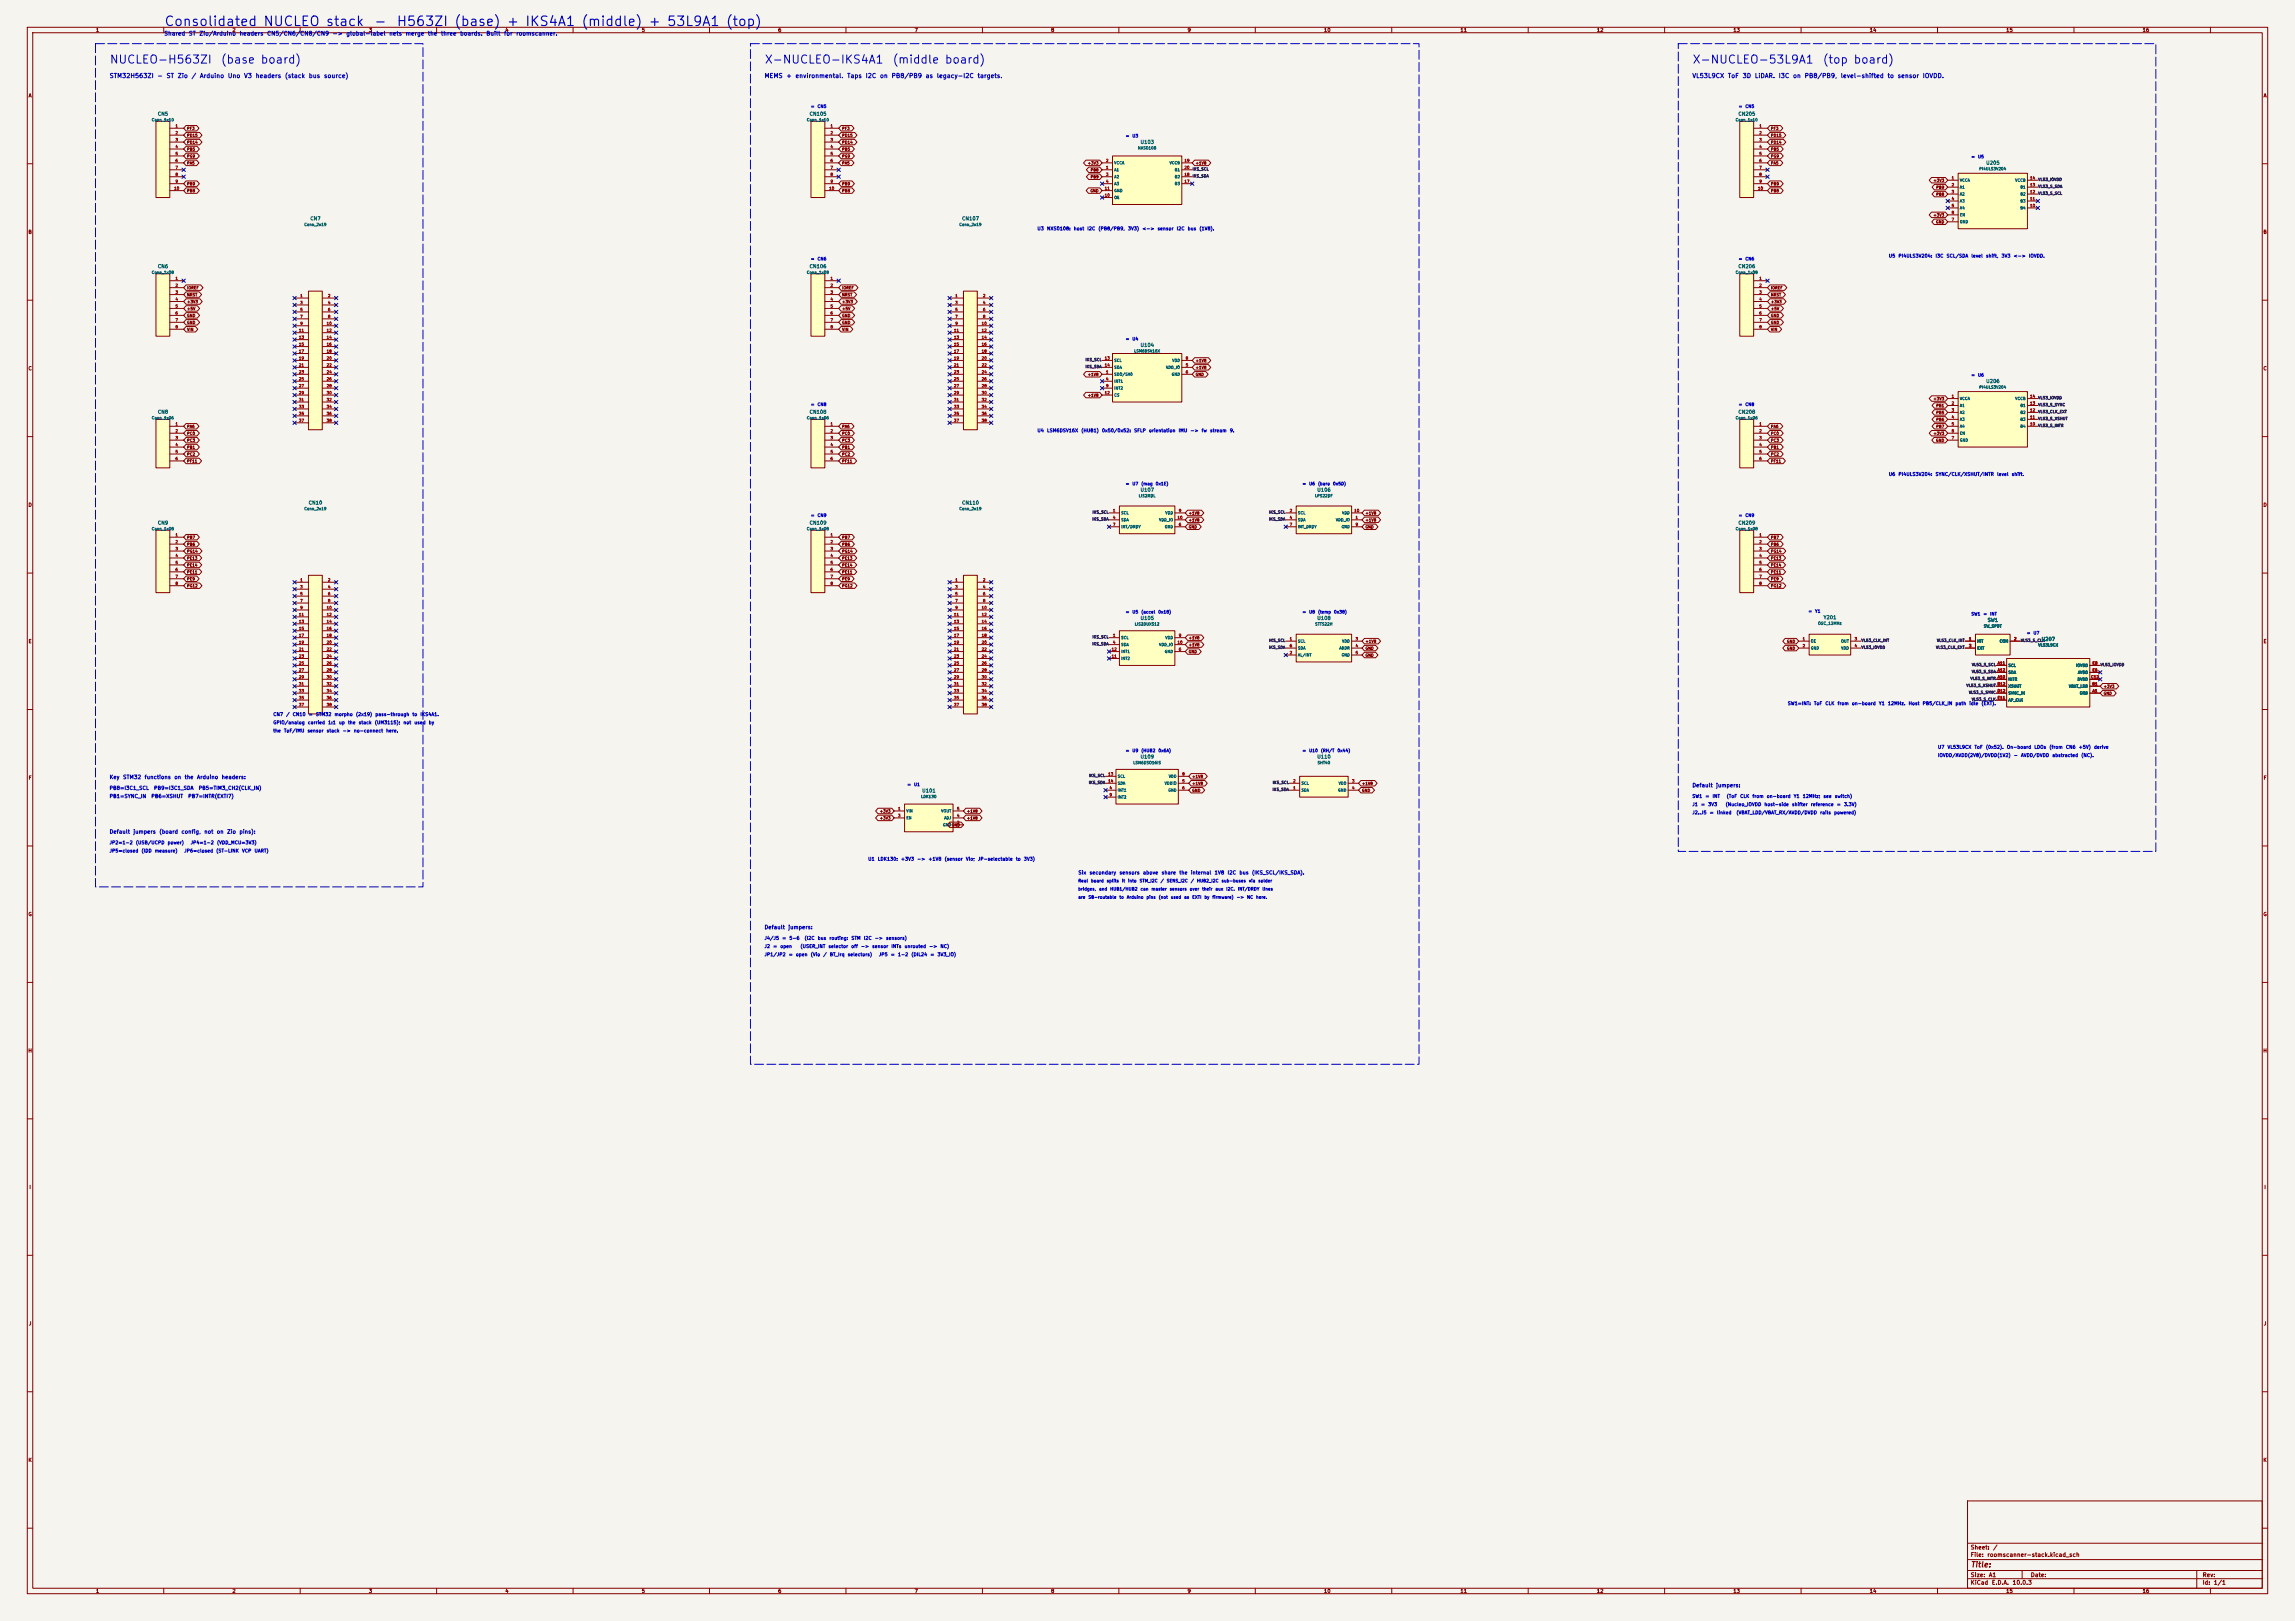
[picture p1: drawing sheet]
<svg xmlns="http://www.w3.org/2000/svg" width="841mm" height="594mm" viewBox="0 0 841 594" stroke-linecap="round" stroke-linejoin="round" font-family="sans-serif">
<defs><g id="words">
<g font-size="3.5" fill="#0000c2">
<text x="60" y="10.4">Consolidated NUCLEO stack</text>
<text x="136.9" y="10.4">-</text>
<text x="145.1" y="10.4">H563ZI (base) + IKS4A1 (middle) + 53L9A1 (top)</text>
</g>
<g font-size="3" fill="#0000c2">
<text x="40" y="24">NUCLEO-H563ZI</text>
<text x="80.7" y="24">(base board)</text>
<text x="280" y="24">X-NUCLEO-IKS4A1</text>
<text x="326.9" y="24">(middle board)</text>
<text x="620" y="24">X-NUCLEO-53L9A1</text>
<text x="667.7" y="24">(top board)</text>
</g>
<text font-size="2" fill="#840000" x="722" y="574.8">Title:</text>
<g font-size="1.6" fill="#0000c2">
<text x="40" y="29">STM32H563ZI - ST Zio / Arduino Uno V3 headers (stack bus source)</text>
<text x="280" y="29">MEMS + environmental. Taps I2C on PB8/PB9 as legacy-I2C targets.</text>
<text x="620" y="29">VL53L9CX ToF 3D LiDAR. I3C on PB8/PB9, level-shifted to sensor IOVDD.</text>
</g>
<g font-size="1.5" fill="#0000c2">
<text x="60" y="13.4">Shared</text>
<text x="69" y="13.4">ST</text>
<text x="72.9" y="13.4">Zio/Arduino</text>
<text x="87.6" y="13.4">headers</text>
<text x="97.7" y="13.4">CN5/CN6/CN8/CN9</text>
<text x="121.7" y="13.4">-&gt;</text>
<text x="126.7" y="13.4">global-label</text>
<text x="142.5" y="13.4">nets</text>
<text x="148.5" y="13.4">merge</text>
<text x="156.6" y="13.4">the</text>
<text x="161.4" y="13.4">three</text>
<text x="168.4" y="13.4">boards.</text>
<text x="178" y="13.4">Built</text>
<text x="184.5" y="13.4">for</text>
<text x="189" y="13.4">roomscanner.</text>
</g>
<g font-size="1.5" fill="#840000">
<text x="722" y="568.2">Sheet:</text>
<text x="730.2" y="568.2">/</text>
<text x="722" y="570.9">File:</text>
<text x="728.1" y="570.9">roomscanner-stack.kicad_sch</text>
<text x="722" y="581.1">KiCad</text>
<text x="722" y="578.3">Size:</text>
<text x="728.7" y="578.3">A1</text>
<text x="729.7" y="581.1">E.D.A.</text>
<text x="737.3" y="581.1">10.0.3</text>
<text x="744" y="578.3">Date:</text>
<text x="807" y="578.3">Rev:</text>
<text x="807" y="581.1">Id:</text>
<text x="811.1" y="581.1">1/1</text>
</g>
<g font-size="1.4" fill="#0000c2">
<text x="40" y="285.8">Key</text>
<text x="44.9" y="285.8">STM32</text>
<text x="52.8" y="285.8">functions</text>
<text x="63.7" y="285.8">on</text>
<text x="67.5" y="285.8">the</text>
<text x="72" y="285.8">Arduino</text>
<text x="81.1" y="285.8">headers:</text>
<text x="620" y="288.8">Default</text>
<text x="628.7" y="288.8">jumpers:</text>
<text x="40" y="305.8">Default</text>
<text x="48.7" y="305.8">jumpers</text>
<text x="58.2" y="305.8">(board</text>
<text x="66.3" y="305.8">config,</text>
<text x="74.7" y="305.8">not</text>
<text x="79.3" y="305.8">on</text>
<text x="83.1" y="305.8">Zio</text>
<text x="87.6" y="305.8">pins):</text>
<text x="280" y="340.8">Default</text>
<text x="288.7" y="340.8">jumpers:</text>
</g>
<g font-size="1.3" fill="#840000">
<text x="35" y="12">1</text>
<text x="85" y="12">2</text>
<text x="135" y="12">3</text>
<text x="185" y="12">4</text>
<text x="235" y="12">5</text>
<text x="285" y="12">6</text>
<text x="335" y="12">7</text>
<text x="385" y="12">8</text>
<text x="435" y="12">9</text>
<text x="485" y="12">10</text>
<text x="535" y="12">11</text>
<text x="585" y="12">12</text>
<text x="635" y="12">13</text>
<text x="685" y="12">14</text>
<text x="735" y="12">15</text>
<text x="785" y="12">16</text>
<text x="10.3" y="36">A</text>
<text x="829.3" y="36">A</text>
<text x="10.3" y="86">B</text>
<text x="829.2" y="86">B</text>
<text x="10.3" y="136">C</text>
<text x="829.2" y="136">C</text>
<text x="10.3" y="186">D</text>
<text x="829.2" y="186">D</text>
<text x="10.3" y="236">E</text>
<text x="829.3" y="236">E</text>
<text x="10.3" y="286">F</text>
<text x="829.3" y="286">F</text>
<text x="10.3" y="336">G</text>
<text x="829.2" y="336">G</text>
<text x="10.2" y="386">H</text>
<text x="829.2" y="386">H</text>
<text x="10.6" y="436">I</text>
<text x="829.6" y="436">I</text>
<text x="10.4" y="486">J</text>
<text x="829.4" y="486">J</text>
<text x="10.3" y="536">K</text>
<text x="829.2" y="536">K</text>
<text x="35" y="584">1</text>
<text x="85" y="584">2</text>
<text x="135" y="584">3</text>
<text x="185" y="584">4</text>
<text x="235" y="584">5</text>
<text x="285" y="584">6</text>
<text x="335" y="584">7</text>
<text x="385" y="584">8</text>
<text x="435" y="584">9</text>
<text x="485" y="584">10</text>
<text x="535" y="584">11</text>
<text x="585" y="584">12</text>
<text x="635" y="584">13</text>
<text x="685" y="584">14</text>
<text x="735" y="584">15</text>
<text x="785" y="584">16</text>
</g>
<g font-size="1.3" fill="#006464">
<text x="57.7" y="42.7">CN5</text>
<text x="296.5" y="42.7">CN105</text>
<text x="636.9" y="42.7">CN205</text>
<text x="417.8" y="53">U103</text>
<text x="727.7" y="60.6">U205</text>
<text x="113.6" y="81.1">CN7</text>
<text x="352.4" y="81.1">CN107</text>
<text x="57.7" y="98.6">CN6</text>
<text x="296.5" y="98.6">CN106</text>
<text x="636.9" y="98.6">CN206</text>
<text x="417.8" y="127.4">U104</text>
<text x="727.7" y="140.6">U206</text>
<text x="57.7" y="151.9">CN8</text>
<text x="296.5" y="151.9">CN108</text>
<text x="636.9" y="151.9">CN208</text>
<text x="113" y="185.2">CN10</text>
<text x="352.4" y="185.2">CN110</text>
<text x="417.8" y="180.5">U107</text>
<text x="482.6" y="180.5">U106</text>
<text x="57.7" y="192.6">CN9</text>
<text x="296.5" y="192.6">CN109</text>
<text x="636.9" y="192.6">CN209</text>
<text x="417.8" y="227.5">U105</text>
<text x="482.6" y="227.5">U108</text>
<text x="668.1" y="227.2">Y201</text>
<text x="728.2" y="228.2">SW1</text>
<text x="748" y="235.2">U207</text>
<text x="417.8" y="278.3">U109</text>
<text x="482.6" y="278.3">U110</text>
<text x="337.8" y="290.7">U101</text>
</g>
<g font-size="1.3" fill="#0000c2">
<text x="40" y="289.7">PB8=I3C1_SCL</text>
<text x="40" y="292.7">PB1=SYNC_IN</text>
<text x="55.3" y="292.7">PB6=XSHUT</text>
<text x="56.3" y="289.7">PB9=I3C1_SDA</text>
<text x="68.8" y="292.7">PB7=INTR(EXTI7)</text>
<text x="72.7" y="289.7">PB5=TIM3_CH2(CLK_IN)</text>
<text x="395" y="320.7">Six</text>
<text x="399.1" y="320.7">secondary</text>
<text x="410.1" y="320.7">sensors</text>
<text x="418.7" y="320.7">above</text>
<text x="425.5" y="320.7">share</text>
<text x="432" y="320.7">the</text>
<text x="436.2" y="320.7">internal</text>
<text x="444.9" y="320.7">1V8</text>
<text x="449.7" y="320.7">I2C</text>
<text x="454" y="320.7">bus</text>
<text x="458.6" y="320.7">(IKS_SCL/IKS_SDA).</text>
</g>
<g font-size="1.2" fill="#0000c2">
<text x="380" y="84.7">U3</text>
<text x="383.5" y="84.7">NXS0108:</text>
<text x="393.3" y="84.7">host</text>
<text x="398.3" y="84.7">I2C</text>
<text x="402.4" y="84.7">(PB8/PB9,</text>
<text x="413.2" y="84.7">3V3)</text>
<text x="418.4" y="84.7">&lt;-&gt;</text>
<text x="424" y="84.7">sensor</text>
<text x="431.1" y="84.7">I2C</text>
<text x="435.1" y="84.7">bus</text>
<text x="439.4" y="84.7">(1V8).</text>
<text x="692" y="94.7">U5</text>
<text x="695.5" y="94.7">PI4ULS3V204:</text>
<text x="709.1" y="94.7">I3C</text>
<text x="713.2" y="94.7">SCL/SDA</text>
<text x="722.2" y="94.7">level</text>
<text x="727.6" y="94.7">shift,</text>
<text x="733.3" y="94.7">3V3</text>
<text x="737.7" y="94.7">&lt;-&gt;</text>
<text x="743.3" y="94.7">IOVDD.</text>
<text x="380" y="158.7">U4</text>
<text x="383.5" y="158.7">LSM6DSV16X</text>
<text x="396.1" y="158.7">(HUB1)</text>
<text x="403.7" y="158.7">0x50/0x52:</text>
<text x="415.4" y="158.7">SFLP</text>
<text x="420.9" y="158.7">orientation</text>
<text x="431.8" y="158.7">IMU</text>
<text x="436.1" y="158.7">-&gt;</text>
<text x="440.2" y="158.7">fw</text>
<text x="443.3" y="158.7">stream</text>
<text x="450.5" y="158.7">9.</text>
<text x="692" y="174.7">U6</text>
<text x="695.5" y="174.7">PI4ULS3V204:</text>
<text x="709.1" y="174.7">SYNC/CLK/XSHUT/INTR</text>
<text x="731.7" y="174.7">level</text>
<text x="737" y="174.7">shift.</text>
<text x="100" y="262.7">CN7</text>
<text x="104.7" y="262.7">/</text>
<text x="107.1" y="262.7">CN10</text>
<text x="113" y="262.7">=</text>
<text x="115.6" y="262.7">STM32</text>
<text x="122.5" y="262.7">morpho</text>
<text x="130.3" y="262.7">(2x19)</text>
<text x="137.4" y="262.7">pass-through</text>
<text x="151" y="262.7">to</text>
<text x="153.9" y="262.7">IKS4A1.</text>
<text x="655" y="258.7">SW1=INT:</text>
<text x="664.6" y="258.7">ToF</text>
<text x="668.7" y="258.7">CLK</text>
<text x="673.3" y="258.7">from</text>
<text x="678.5" y="258.7">on-board</text>
<text x="688.4" y="258.7">Y1</text>
<text x="691.7" y="258.7">12MHz.</text>
<text x="699.3" y="258.7">Host</text>
<text x="704.4" y="258.7">PB5/CLK_IN</text>
<text x="716.4" y="258.7">path</text>
<text x="721.5" y="258.7">idle</text>
<text x="726" y="258.7">(EXT).</text>
<text x="100" y="265.7">GPIO/analog</text>
<text x="100" y="268.7">the</text>
<text x="103.9" y="268.7">ToF/IMU</text>
<text x="112.5" y="268.7">sensor</text>
<text x="112.7" y="265.7">carried</text>
<text x="119.6" y="268.7">stack</text>
<text x="120.1" y="265.7">1:1</text>
<text x="124.1" y="265.7">up</text>
<text x="125.4" y="268.7">-&gt;</text>
<text x="127.4" y="265.7">the</text>
<text x="129.5" y="268.7">no-connect</text>
<text x="131.3" y="265.7">stack</text>
<text x="137.2" y="265.7">(UM3115);</text>
<text x="141.4" y="268.7">here.</text>
<text x="147.7" y="265.7">not</text>
<text x="151.7" y="265.7">used</text>
<text x="157" y="265.7">by</text>
<text x="710" y="274.7">U7</text>
<text x="713.5" y="274.7">VL53L9CX</text>
<text x="723.4" y="274.7">ToF</text>
<text x="727.6" y="274.7">(0x52).</text>
<text x="735.3" y="274.7">On-board</text>
<text x="745.3" y="274.7">LDOs</text>
<text x="750.8" y="274.7">(from</text>
<text x="756.9" y="274.7">CN6</text>
<text x="761.6" y="274.7">+5V)</text>
<text x="767.2" y="274.7">derive</text>
<text x="710" y="277.7">IOVDD/AVDD(2V8)/DVDD(1V2)</text>
<text x="737.8" y="277.7">-</text>
<text x="740.4" y="277.7">AVDD/DVDD</text>
<text x="751.9" y="277.7">abstracted</text>
<text x="762.5" y="277.7">(NC).</text>
<text x="620" y="292.7">SW1</text>
<text x="624.8" y="292.7">=</text>
<text x="627.4" y="292.7">INT</text>
<text x="632.6" y="292.7">(ToF</text>
<text x="637.5" y="292.7">CLK</text>
<text x="642" y="292.7">from</text>
<text x="647.3" y="292.7">on-board</text>
<text x="657.2" y="292.7">Y1</text>
<text x="660.5" y="292.7">12MHz;</text>
<text x="668.1" y="292.7">see</text>
<text x="672.2" y="292.7">switch)</text>
<text x="620" y="295.7">J1</text>
<text x="620" y="298.7">J2..J5</text>
<text x="623.2" y="295.7">=</text>
<text x="625.8" y="295.7">3V3</text>
<text x="626.4" y="298.7">=</text>
<text x="629" y="298.7">linked</text>
<text x="632.2" y="295.7">(Nucleo_IOVDD</text>
<text x="636.2" y="298.7">(VBAT_LDD/VBAT_RX/AVDD/DVDD</text>
<text x="646.4" y="295.7">host-side</text>
<text x="656.5" y="295.7">shifter</text>
<text x="663.4" y="295.7">reference</text>
<text x="666.8" y="298.7">rails</text>
<text x="672" y="298.7">powered)</text>
<text x="673" y="295.7">=</text>
<text x="675.6" y="295.7">3.3V)</text>
<text x="40" y="309.7">JP2=1-2</text>
<text x="49.6" y="309.7">(USB/UCPD</text>
<text x="61.3" y="309.7">power)</text>
<text x="69.7" y="309.7">JP4=1-2</text>
<text x="79.4" y="309.7">(VDD_MCU=3V3)</text>
<text x="40" y="312.7">JP5=closed</text>
<text x="51.7" y="312.7">(IDD</text>
<text x="56.6" y="312.7">measure)</text>
<text x="67.4" y="312.7">JP6=closed</text>
<text x="79.1" y="312.7">(ST-LINK</text>
<text x="88.6" y="312.7">VCP</text>
<text x="93.1" y="312.7">UART)</text>
<text x="318" y="315.7">U1</text>
<text x="321.5" y="315.7">LDK130:</text>
<text x="330" y="315.7">+3V3</text>
<text x="336" y="315.7">-&gt;</text>
<text x="340.1" y="315.7">+1V8</text>
<text x="346" y="315.7">(sensor</text>
<text x="353.8" y="315.7">Vio;</text>
<text x="358.2" y="315.7">JP-selectable</text>
<text x="372.1" y="315.7">to</text>
<text x="375" y="315.7">3V3)</text>
<text x="280" y="344.7">J4/J5</text>
<text x="280" y="347.7">J2</text>
<text x="283.2" y="347.7">=</text>
<text x="285.8" y="347.7">open</text>
<text x="286.5" y="344.7">=</text>
<text x="289.1" y="344.7">5-6</text>
<text x="293.2" y="347.7">(USER_INT</text>
<text x="294.7" y="344.7">(I2C</text>
<text x="299.5" y="344.7">bus</text>
<text x="303.5" y="347.7">selector</text>
<text x="303.8" y="344.7">routing:</text>
<text x="311.8" y="347.7">off</text>
<text x="311.8" y="344.7">STM</text>
<text x="315.4" y="347.7">-&gt;</text>
<text x="316.4" y="344.7">I2C</text>
<text x="319.5" y="347.7">sensor</text>
<text x="320.4" y="344.7">-&gt;</text>
<text x="324.5" y="344.7">sensors)</text>
<text x="326.5" y="347.7">INTs</text>
<text x="331.3" y="347.7">unrouted</text>
<text x="340.4" y="347.7">-&gt;</text>
<text x="344.5" y="347.7">NC)</text>
<text x="280" y="350.7">JP1/JP2</text>
<text x="288.9" y="350.7">=</text>
<text x="291.5" y="350.7">open</text>
<text x="296.9" y="350.7">(Vio</text>
<text x="301.6" y="350.7">/</text>
<text x="303.9" y="350.7">BT_Irq</text>
<text x="310.5" y="350.7">selectors)</text>
<text x="321.9" y="350.7">JP5</text>
<text x="326.3" y="350.7">=</text>
<text x="328.9" y="350.7">1-2</text>
<text x="333.8" y="350.7">(DIL24</text>
<text x="340.8" y="350.7">=</text>
<text x="343.4" y="350.7">3V3_IO)</text>
</g>
<g font-size="1.1" fill="#0000c2">
<text x="297" y="39.8">=</text>
<text x="299.4" y="39.8">CN5</text>
<text x="637" y="39.8">=</text>
<text x="639.4" y="39.8">CN5</text>
<text x="412.4" y="50.6">=</text>
<text x="414.8" y="50.6">U3</text>
<text x="722.3" y="58.3">=</text>
<text x="724.7" y="58.3">U5</text>
<text x="297" y="95.7">=</text>
<text x="299.4" y="95.7">CN6</text>
<text x="637" y="95.7">=</text>
<text x="639.4" y="95.7">CN6</text>
<text x="412.4" y="125">=</text>
<text x="414.8" y="125">U4</text>
<text x="722.3" y="138.3">=</text>
<text x="724.7" y="138.3">U6</text>
<text x="297" y="149">=</text>
<text x="299.4" y="149">CN8</text>
<text x="637" y="149">=</text>
<text x="639.4" y="149">CN8</text>
<text x="412.4" y="178.1">=</text>
<text x="414.8" y="178.1">U7</text>
<text x="418.1" y="178.1">(mag</text>
<text x="423.3" y="178.1">0x1E)</text>
<text x="477.1" y="178.1">=</text>
<text x="479.6" y="178.1">U6</text>
<text x="482.9" y="178.1">(baro</text>
<text x="488.3" y="178.1">0x5D)</text>
<text x="297" y="189.7">=</text>
<text x="299.4" y="189.7">CN9</text>
<text x="637" y="189.7">=</text>
<text x="639.4" y="189.7">CN9</text>
<text x="412.4" y="225.1">=</text>
<text x="414.8" y="225.1">U5</text>
<text x="418.1" y="225.1">(accel</text>
<text x="424.3" y="225.1">0x18)</text>
<text x="477.1" y="225.1">=</text>
<text x="479.6" y="225.1">U8</text>
<text x="482.9" y="225.1">(temp</text>
<text x="488.7" y="225.1">0x38)</text>
<text x="662.6" y="224.8">=</text>
<text x="665" y="224.8">Y1</text>
<text x="722.3" y="225.8">SW1</text>
<text x="726.7" y="225.8">=</text>
<text x="729.1" y="225.8">INT</text>
<text x="742.6" y="232.8">=</text>
<text x="745" y="232.8">U7</text>
<text x="412.4" y="275.9">=</text>
<text x="414.8" y="275.9">U9</text>
<text x="418.1" y="275.9">(HUB2</text>
<text x="424.3" y="275.9">0x6A)</text>
<text x="477.1" y="275.9">=</text>
<text x="479.6" y="275.9">U10</text>
<text x="483.9" y="275.9">(RH/T</text>
<text x="490" y="275.9">0x44)</text>
<text x="332.4" y="288.3">=</text>
<text x="334.8" y="288.3">U1</text>
<text x="395" y="323.6">Real</text>
<text x="399.7" y="323.6">board</text>
<text x="405.4" y="323.6">splits</text>
<text x="411" y="323.6">it</text>
<text x="413.2" y="323.6">into</text>
<text x="417.5" y="323.6">STM_I2C</text>
<text x="425.2" y="323.6">/</text>
<text x="427.4" y="323.6">SENS_I2C</text>
<text x="436.2" y="323.6">/</text>
<text x="438.5" y="323.6">HUB2_I2C</text>
<text x="447.5" y="323.6">sub-buses</text>
<text x="457.5" y="323.6">via</text>
<text x="461" y="323.6">solder</text>
<text x="395" y="326.6">bridges,</text>
<text x="395" y="329.6">are</text>
<text x="398.7" y="329.6">SB-routable</text>
<text x="402.6" y="326.6">and</text>
<text x="406.7" y="326.6">HUB1/HUB2</text>
<text x="410.1" y="329.6">to</text>
<text x="412.8" y="329.6">Arduino</text>
<text x="417.8" y="326.6">can</text>
<text x="420" y="329.6">pins</text>
<text x="421.8" y="326.6">master</text>
<text x="424.5" y="329.6">(not</text>
<text x="428.5" y="326.6">sensors</text>
<text x="428.9" y="329.6">used</text>
<text x="433.8" y="329.6">as</text>
<text x="435.9" y="326.6">over</text>
<text x="436.8" y="329.6">EXTI</text>
<text x="440.4" y="326.6">their</text>
<text x="441.2" y="329.6">by</text>
<text x="444.1" y="329.6">firmware)</text>
<text x="445.2" y="326.6">aux</text>
<text x="449.2" y="326.6">I2C.</text>
<text x="453" y="329.6">-&gt;</text>
<text x="453.5" y="326.6">INT/DRDY</text>
<text x="456.8" y="329.6">NC</text>
<text x="460.2" y="329.6">here.</text>
<text x="462.5" y="326.6">lines</text>
</g>
<g font-size="1" fill="#006464">
<text x="55.5" y="44.7">Conn_1x10</text>
<text x="295.5" y="44.7">Conn_1x10</text>
<text x="635.9" y="44.7">Conn_1x10</text>
<text x="416.9" y="55">NXS0108</text>
<text x="408.2" y="63">A1</text>
<text x="408.2" y="60.5">VCCA</text>
<text x="408.2" y="65.5">A2</text>
<text x="428.4" y="60.5">VCCB</text>
<text x="430.4" y="65.5">B2</text>
<text x="430.4" y="63">B1</text>
<text x="725.2" y="62.6">PI4ULS3V204</text>
<text x="408.2" y="68.1">A3</text>
<text x="408.2" y="70.6">GND</text>
<text x="430.4" y="68.1">B3</text>
<text x="718.1" y="66.8">VCCA</text>
<text x="718.1" y="69.3">A1</text>
<text x="718.1" y="71.9">A2</text>
<text x="738.3" y="66.8">VCCB</text>
<text x="740.2" y="71.9">B2</text>
<text x="740.2" y="69.3">B1</text>
<text x="408.2" y="73.2">OE</text>
<text x="718.1" y="74.4">A3</text>
<text x="718.1" y="77">A4</text>
<text x="740.2" y="77">B4</text>
<text x="740.2" y="74.4">B3</text>
<text x="111.4" y="83">Conn_2x19</text>
<text x="351.4" y="83">Conn_2x19</text>
<text x="718.1" y="82">GND</text>
<text x="718.1" y="79.5">EN</text>
<text x="55.5" y="100.6">Conn_1x08</text>
<text x="295.5" y="100.6">Conn_1x08</text>
<text x="635.9" y="100.6">Conn_1x08</text>
<text x="415.5" y="129.4">LSM6DSV16X</text>
<text x="408.2" y="137.9">SDO/SA0</text>
<text x="408.2" y="132.8">SCL</text>
<text x="408.2" y="135.4">SDA</text>
<text x="427.2" y="135.4">VDD_IO</text>
<text x="429.3" y="137.9">GND</text>
<text x="429.4" y="132.8">VDD</text>
<text x="408.2" y="140.5">INT1</text>
<text x="408.2" y="143">INT2</text>
<text x="725.2" y="142.6">PI4ULS3V204</text>
<text x="408.2" y="145.5">CS</text>
<text x="718.1" y="146.8">VCCA</text>
<text x="718.1" y="149.4">A1</text>
<text x="738.3" y="146.8">VCCB</text>
<text x="740.2" y="149.4">B1</text>
<text x="55.5" y="153.9">Conn_1x06</text>
<text x="295.5" y="153.9">Conn_1x06</text>
<text x="635.9" y="153.9">Conn_1x06</text>
<text x="718.1" y="151.9">A2</text>
<text x="718.1" y="154.4">A3</text>
<text x="740.2" y="154.4">B3</text>
<text x="740.2" y="151.9">B2</text>
<text x="718.1" y="157">A4</text>
<text x="718.1" y="159.5">EN</text>
<text x="740.2" y="157">B4</text>
<text x="718.1" y="162.1">GND</text>
<text x="417.2" y="182.5">LIS2MDL</text>
<text x="481.7" y="182.5">LPS22DF</text>
<text x="111.4" y="187.2">Conn_2x19</text>
<text x="351.4" y="187.2">Conn_2x19</text>
<text x="410.7" y="188.7">SCL</text>
<text x="410.7" y="191.3">SDA</text>
<text x="424.6" y="191.3">VDD_IO</text>
<text x="426.9" y="188.7">VDD</text>
<text x="475.5" y="188.7">SCL</text>
<text x="475.5" y="191.3">SDA</text>
<text x="489.4" y="191.3">VDD_IO</text>
<text x="491.7" y="188.7">VDD</text>
<text x="55.5" y="194.5">Conn_1x08</text>
<text x="295.5" y="194.5">Conn_1x08</text>
<text x="410.7" y="193.8">INT/DRDY</text>
<text x="426.7" y="193.8">GND</text>
<text x="475.5" y="193.8">INT_DRDY</text>
<text x="491.5" y="193.8">GND</text>
<text x="635.9" y="194.5">Conn_1x08</text>
<text x="415.7" y="229.5">LIS2DUXS12</text>
<text x="481.8" y="229.5">STTS22H</text>
<text x="666.1" y="229.2">OSC_12MHz</text>
<text x="726.8" y="230.2">SW_SPDT</text>
<text x="410.7" y="234.4">SCL</text>
<text x="410.7" y="237">SDA</text>
<text x="410.7" y="239.5">INT1</text>
<text x="424.6" y="237">VDD_IO</text>
<text x="426.7" y="239.5">GND</text>
<text x="426.9" y="234.4">VDD</text>
<text x="475.5" y="235.7">SCL</text>
<text x="475.5" y="238.3">SDA</text>
<text x="490.7" y="238.3">ADDR</text>
<text x="491.7" y="235.7">VDD</text>
<text x="663.4" y="235.7">OE</text>
<text x="663.4" y="238.3">GND</text>
<text x="674.6" y="235.7">OUT</text>
<text x="674.6" y="238.3">VDD</text>
<text x="724.4" y="235.7">INT</text>
<text x="724.4" y="238.3">EXT</text>
<text x="732.6" y="235.7">COM</text>
<text x="746.8" y="237.2">VL53L9CX</text>
<text x="410.7" y="242.1">INT2</text>
<text x="475.5" y="240.8">AL/INT</text>
<text x="491.5" y="240.8">GND</text>
<text x="735.8" y="244.6">SCL</text>
<text x="760.7" y="244.6">IOVDD</text>
<text x="735.8" y="249.7">INTR</text>
<text x="735.8" y="247.1">SDA</text>
<text x="761.2" y="249.7">DVDD</text>
<text x="761.3" y="247.1">AVDD</text>
<text x="735.8" y="252.2">XSHUT</text>
<text x="735.8" y="254.8">SYNC_IN</text>
<text x="735.8" y="257.3">AP_CLK</text>
<text x="758" y="252.2">VBAT_LDD</text>
<text x="762" y="254.8">GND</text>
<text x="415.1" y="280.3">LSM6DSO16IS</text>
<text x="482.7" y="280.3">SHT40</text>
<text x="409.4" y="285.2">SCL</text>
<text x="409.4" y="287.8">SDA</text>
<text x="426.7" y="287.8">VDDIO</text>
<text x="428.2" y="285.2">VDD</text>
<text x="476.8" y="287.8">SCL</text>
<text x="490.4" y="287.8">VDD</text>
<text x="337.4" y="292.7">LDK130</text>
<text x="409.4" y="290.3">INT1</text>
<text x="409.4" y="292.9">INT2</text>
<text x="428" y="290.3">GND</text>
<text x="476.8" y="290.3">SDA</text>
<text x="490.2" y="290.3">GND</text>
<text x="332" y="297.9">VIN</text>
<text x="344.8" y="297.9">VOUT</text>
<text x="332" y="300.5">EN</text>
<text x="345.4" y="303">GNDGND</text>
<text x="345.9" y="300.5">ADJ</text>
</g>
<g font-size="1" fill="#a90000">
<text x="64.2" y="46.9">1</text>
<text x="304.2" y="46.9">1</text>
<text x="644.6" y="46.9">1</text>
<text x="64.2" y="49.5">2</text>
<text x="64.2" y="52">3</text>
<text x="304.2" y="49.5">2</text>
<text x="304.2" y="52">3</text>
<text x="644.6" y="49.5">2</text>
<text x="644.6" y="52">3</text>
<text x="64.2" y="54.5">4</text>
<text x="64.2" y="57.1">5</text>
<text x="64.2" y="59.6">6</text>
<text x="304.2" y="54.5">4</text>
<text x="304.2" y="57.1">5</text>
<text x="304.2" y="59.6">6</text>
<text x="405.2" y="59.6">2</text>
<text x="433.9" y="59.6">19</text>
<text x="644.6" y="54.5">4</text>
<text x="644.6" y="57.1">5</text>
<text x="644.6" y="59.6">6</text>
<text x="64.2" y="62.2">7</text>
<text x="64.2" y="64.7">8</text>
<text x="304.2" y="62.2">7</text>
<text x="304.2" y="64.7">8</text>
<text x="405.2" y="62.2">1</text>
<text x="405.2" y="64.7">3</text>
<text x="433.9" y="64.7">18</text>
<text x="433.9" y="62.2">20</text>
<text x="644.6" y="62.2">7</text>
<text x="644.6" y="64.7">8</text>
<text x="715" y="66">1</text>
<text x="743.8" y="66">14</text>
<text x="63.7" y="69.8">10</text>
<text x="64.2" y="67.2">9</text>
<text x="303.7" y="69.8">10</text>
<text x="304.2" y="67.2">9</text>
<text x="404.7" y="69.8">11</text>
<text x="405.2" y="67.2">4</text>
<text x="433.9" y="67.2">17</text>
<text x="644.1" y="69.8">10</text>
<text x="644.6" y="67.2">9</text>
<text x="715" y="68.5">2</text>
<text x="715" y="71">3</text>
<text x="743.8" y="71">12</text>
<text x="743.8" y="68.5">13</text>
<text x="404.7" y="72.3">10</text>
<text x="715" y="73.6">4</text>
<text x="715" y="76.1">5</text>
<text x="743.8" y="76.1">10</text>
<text x="743.8" y="73.6">11</text>
<text x="715" y="81.2">7</text>
<text x="715" y="78.7">8</text>
<text x="64.2" y="102.8">1</text>
<text x="64.2" y="105.3">2</text>
<text x="64.2" y="107.9">3</text>
<text x="304.2" y="102.8">1</text>
<text x="304.2" y="105.3">2</text>
<text x="304.2" y="107.9">3</text>
<text x="644.6" y="102.8">1</text>
<text x="644.6" y="105.3">2</text>
<text x="644.6" y="107.9">3</text>
<text x="64.2" y="110.4">4</text>
<text x="64.2" y="113">5</text>
<text x="109.9" y="109.1">1</text>
<text x="109.9" y="111.7">3</text>
<text x="120" y="109.1">2</text>
<text x="120" y="111.7">4</text>
<text x="304.2" y="110.4">4</text>
<text x="304.2" y="113">5</text>
<text x="349.9" y="109.1">1</text>
<text x="349.9" y="111.7">3</text>
<text x="360.1" y="109.1">2</text>
<text x="360.1" y="111.7">4</text>
<text x="644.6" y="110.4">4</text>
<text x="644.6" y="113">5</text>
<text x="64.2" y="115.5">6</text>
<text x="64.2" y="118">7</text>
<text x="109.9" y="114.2">5</text>
<text x="109.9" y="116.8">7</text>
<text x="109.9" y="119.3">9</text>
<text x="119.6" y="119.3">10</text>
<text x="120" y="114.2">6</text>
<text x="120" y="116.8">8</text>
<text x="304.2" y="115.5">6</text>
<text x="304.2" y="118">7</text>
<text x="349.9" y="114.2">5</text>
<text x="349.9" y="116.8">7</text>
<text x="349.9" y="119.3">9</text>
<text x="359.6" y="119.3">10</text>
<text x="360.1" y="114.2">6</text>
<text x="360.1" y="116.8">8</text>
<text x="644.6" y="115.5">6</text>
<text x="644.6" y="118">7</text>
<text x="64.2" y="120.6">8</text>
<text x="109.4" y="121.8">11</text>
<text x="109.4" y="124.4">13</text>
<text x="119.6" y="121.8">12</text>
<text x="119.6" y="124.4">14</text>
<text x="304.2" y="120.6">8</text>
<text x="349.4" y="121.8">11</text>
<text x="349.4" y="124.4">13</text>
<text x="359.6" y="121.8">12</text>
<text x="359.6" y="124.4">14</text>
<text x="644.6" y="120.6">8</text>
<text x="109.4" y="126.9">15</text>
<text x="109.4" y="129.5">17</text>
<text x="119.6" y="126.9">16</text>
<text x="119.6" y="129.5">18</text>
<text x="349.4" y="126.9">15</text>
<text x="349.4" y="129.5">17</text>
<text x="359.6" y="126.9">16</text>
<text x="359.6" y="129.5">18</text>
<text x="109.4" y="132">19</text>
<text x="109.4" y="134.5">21</text>
<text x="109.4" y="137.1">23</text>
<text x="119.6" y="132">20</text>
<text x="119.6" y="134.5">22</text>
<text x="119.6" y="137.1">24</text>
<text x="349.4" y="132">19</text>
<text x="349.4" y="134.5">21</text>
<text x="349.4" y="137.1">23</text>
<text x="359.6" y="132">20</text>
<text x="359.6" y="134.5">22</text>
<text x="359.6" y="137.1">24</text>
<text x="404.7" y="132">13</text>
<text x="404.7" y="134.5">14</text>
<text x="405.2" y="137.1">1</text>
<text x="434.4" y="134.5">5</text>
<text x="434.4" y="137.1">6</text>
<text x="434.4" y="132">8</text>
<text x="109.4" y="139.6">25</text>
<text x="109.4" y="142.2">27</text>
<text x="119.6" y="139.6">26</text>
<text x="119.6" y="142.2">28</text>
<text x="349.4" y="139.6">25</text>
<text x="349.4" y="142.2">27</text>
<text x="359.6" y="139.6">26</text>
<text x="359.6" y="142.2">28</text>
<text x="405.2" y="139.6">4</text>
<text x="405.2" y="142.2">9</text>
<text x="109.4" y="144.7">29</text>
<text x="109.4" y="147.2">31</text>
<text x="109.4" y="149.8">33</text>
<text x="119.6" y="144.7">30</text>
<text x="119.6" y="147.2">32</text>
<text x="119.6" y="149.8">34</text>
<text x="349.4" y="144.7">29</text>
<text x="349.4" y="147.2">31</text>
<text x="349.4" y="149.8">33</text>
<text x="359.6" y="144.7">30</text>
<text x="359.6" y="147.2">32</text>
<text x="359.6" y="149.8">34</text>
<text x="404.7" y="144.7">12</text>
<text x="715" y="146">1</text>
<text x="715" y="148.5">2</text>
<text x="743.8" y="148.5">13</text>
<text x="743.8" y="146">14</text>
<text x="109.4" y="152.3">35</text>
<text x="109.4" y="154.9">37</text>
<text x="119.6" y="152.3">36</text>
<text x="119.6" y="154.9">38</text>
<text x="349.4" y="152.3">35</text>
<text x="349.4" y="154.9">37</text>
<text x="359.6" y="152.3">36</text>
<text x="359.6" y="154.9">38</text>
<text x="715" y="151.1">3</text>
<text x="715" y="153.6">4</text>
<text x="743.8" y="153.6">11</text>
<text x="743.8" y="151.1">12</text>
<text x="64.2" y="156.1">1</text>
<text x="64.2" y="158.7">2</text>
<text x="64.2" y="161.2">3</text>
<text x="304.2" y="156.1">1</text>
<text x="304.2" y="158.7">2</text>
<text x="304.2" y="161.2">3</text>
<text x="644.6" y="156.1">1</text>
<text x="644.6" y="158.7">2</text>
<text x="644.6" y="161.2">3</text>
<text x="715" y="156.1">5</text>
<text x="715" y="161.2">7</text>
<text x="715" y="158.7">8</text>
<text x="743.8" y="156.1">10</text>
<text x="64.2" y="163.8">4</text>
<text x="64.2" y="166.3">5</text>
<text x="304.2" y="163.8">4</text>
<text x="304.2" y="166.3">5</text>
<text x="644.6" y="163.8">4</text>
<text x="644.6" y="166.3">5</text>
<text x="64.2" y="168.8">6</text>
<text x="304.2" y="168.8">6</text>
<text x="644.6" y="168.8">6</text>
<text x="407.7" y="187.9">1</text>
<text x="407.7" y="190.4">4</text>
<text x="431.4" y="190.4">10</text>
<text x="431.8" y="187.9">9</text>
<text x="472.5" y="187.9">2</text>
<text x="472.5" y="190.4">4</text>
<text x="496.1" y="187.9">10</text>
<text x="496.6" y="190.4">1</text>
<text x="64.2" y="196.8">1</text>
<text x="304.2" y="196.8">1</text>
<text x="407.7" y="193">7</text>
<text x="431.8" y="193">6</text>
<text x="472.5" y="193">7</text>
<text x="496.6" y="193">9</text>
<text x="644.6" y="196.8">1</text>
<text x="64.2" y="199.3">2</text>
<text x="64.2" y="201.9">3</text>
<text x="304.2" y="199.3">2</text>
<text x="304.2" y="201.9">3</text>
<text x="644.6" y="199.3">2</text>
<text x="644.6" y="201.9">3</text>
<text x="64.2" y="204.4">4</text>
<text x="64.2" y="206.9">5</text>
<text x="64.2" y="209.5">6</text>
<text x="304.2" y="204.4">4</text>
<text x="304.2" y="206.9">5</text>
<text x="304.2" y="209.5">6</text>
<text x="644.6" y="204.4">4</text>
<text x="644.6" y="206.9">5</text>
<text x="644.6" y="209.5">6</text>
<text x="64.2" y="212">7</text>
<text x="64.2" y="214.6">8</text>
<text x="109.9" y="213.3">1</text>
<text x="109.9" y="215.8">3</text>
<text x="120" y="213.3">2</text>
<text x="120" y="215.8">4</text>
<text x="304.2" y="212">7</text>
<text x="304.2" y="214.6">8</text>
<text x="349.9" y="213.3">1</text>
<text x="349.9" y="215.8">3</text>
<text x="360.1" y="213.3">2</text>
<text x="360.1" y="215.8">4</text>
<text x="644.6" y="212">7</text>
<text x="644.6" y="214.6">8</text>
<text x="109.9" y="218.4">5</text>
<text x="109.9" y="220.9">7</text>
<text x="120" y="218.4">6</text>
<text x="120" y="220.9">8</text>
<text x="349.9" y="218.4">5</text>
<text x="349.9" y="220.9">7</text>
<text x="360.1" y="218.4">6</text>
<text x="360.1" y="220.9">8</text>
<text x="109.4" y="226">11</text>
<text x="109.9" y="223.4">9</text>
<text x="119.6" y="223.4">10</text>
<text x="119.6" y="226">12</text>
<text x="349.4" y="226">11</text>
<text x="349.9" y="223.4">9</text>
<text x="359.6" y="223.4">10</text>
<text x="359.6" y="226">12</text>
<text x="109.4" y="228.5">13</text>
<text x="109.4" y="231.1">15</text>
<text x="109.4" y="233.6">17</text>
<text x="119.6" y="228.5">14</text>
<text x="119.6" y="231.1">16</text>
<text x="119.6" y="233.6">18</text>
<text x="349.4" y="228.5">13</text>
<text x="349.4" y="231.1">15</text>
<text x="349.4" y="233.6">17</text>
<text x="359.6" y="228.5">14</text>
<text x="359.6" y="231.1">16</text>
<text x="359.6" y="233.6">18</text>
<text x="407.7" y="233.6">1</text>
<text x="431.8" y="233.6">9</text>
<text x="109.4" y="236.1">19</text>
<text x="109.4" y="238.7">21</text>
<text x="119.6" y="236.1">20</text>
<text x="119.6" y="238.7">22</text>
<text x="349.4" y="236.1">19</text>
<text x="349.4" y="238.7">21</text>
<text x="359.6" y="236.1">20</text>
<text x="359.6" y="238.7">22</text>
<text x="407.2" y="238.7">12</text>
<text x="407.7" y="236.1">4</text>
<text x="431.4" y="236.1">10</text>
<text x="431.8" y="238.7">6</text>
<text x="472.5" y="234.9">1</text>
<text x="472.5" y="240">2</text>
<text x="472.5" y="237.4">6</text>
<text x="496.6" y="234.9">3</text>
<text x="496.6" y="237.4">4</text>
<text x="496.6" y="240">5</text>
<text x="660.4" y="234.9">1</text>
<text x="660.4" y="237.4">2</text>
<text x="679.5" y="234.9">3</text>
<text x="679.5" y="237.4">4</text>
<text x="721.4" y="234.9">1</text>
<text x="721.4" y="237.4">3</text>
<text x="737.9" y="234.9">2</text>
<text x="109.4" y="241.2">23</text>
<text x="109.4" y="243.8">25</text>
<text x="119.6" y="241.2">24</text>
<text x="119.6" y="243.8">26</text>
<text x="349.4" y="241.2">23</text>
<text x="349.4" y="243.8">25</text>
<text x="359.6" y="241.2">24</text>
<text x="359.6" y="243.8">26</text>
<text x="407.2" y="241.2">11</text>
<text x="731.9" y="243.8">A11</text>
<text x="766.7" y="243.8">E8</text>
<text x="109.4" y="246.3">27</text>
<text x="109.4" y="248.8">29</text>
<text x="109.4" y="251.4">31</text>
<text x="119.6" y="246.3">28</text>
<text x="119.6" y="248.8">30</text>
<text x="119.6" y="251.4">32</text>
<text x="349.4" y="246.3">27</text>
<text x="349.4" y="248.8">29</text>
<text x="349.4" y="251.4">31</text>
<text x="359.6" y="246.3">28</text>
<text x="359.6" y="248.8">30</text>
<text x="359.6" y="251.4">32</text>
<text x="731.8" y="251.4">B12</text>
<text x="731.9" y="248.8">A10</text>
<text x="731.9" y="246.3">A12</text>
<text x="766.1" y="248.8">C12</text>
<text x="766.6" y="251.4">B1</text>
<text x="766.7" y="246.3">E6</text>
<text x="109.4" y="253.9">33</text>
<text x="109.4" y="256.5">35</text>
<text x="119.6" y="253.9">34</text>
<text x="119.6" y="256.5">36</text>
<text x="349.4" y="253.9">33</text>
<text x="349.4" y="256.5">35</text>
<text x="359.6" y="253.9">34</text>
<text x="359.6" y="256.5">36</text>
<text x="731.8" y="253.9">D12</text>
<text x="731.9" y="256.5">E11</text>
<text x="766.7" y="253.9">A1</text>
<text x="109.4" y="259">37</text>
<text x="119.6" y="259">38</text>
<text x="349.4" y="259">37</text>
<text x="359.6" y="259">38</text>
<text x="406" y="284.4">13</text>
<text x="406" y="286.9">14</text>
<text x="433.1" y="286.9">5</text>
<text x="433.1" y="284.4">8</text>
<text x="473.7" y="286.9">2</text>
<text x="495.3" y="286.9">3</text>
<text x="406.4" y="289.5">4</text>
<text x="406.4" y="292">9</text>
<text x="433.1" y="289.5">6</text>
<text x="473.7" y="289.5">1</text>
<text x="495.3" y="289.5">4</text>
<text x="329" y="297.1">1</text>
<text x="329" y="299.6">3</text>
<text x="350.6" y="299.6">4</text>
<text x="350.6" y="297.1">5</text>
<text x="350.6" y="302.2">2</text>
</g>
<g font-size="1" fill="#840000">
<text x="68.4" y="47.8">PF3</text>
<text x="308.5" y="47.8">PF3</text>
<text x="648.8" y="47.8">PF3</text>
<text x="68.4" y="52.9">PD14</text>
<text x="68.4" y="50.4">PD15</text>
<text x="308.5" y="50.4">PD15</text>
<text x="308.5" y="52.9">PD14</text>
<text x="648.8" y="52.9">PD14</text>
<text x="648.8" y="50.4">PD15</text>
<text x="68.4" y="55.4">PB5</text>
<text x="68.4" y="58">PG9</text>
<text x="308.5" y="55.4">PB5</text>
<text x="308.5" y="58">PG9</text>
<text x="648.8" y="58">PG9</text>
<text x="648.8" y="55.4">PB5</text>
<text x="68.4" y="60.5">PA5</text>
<text x="308.5" y="60.5">PA5</text>
<text x="398.5" y="60.5">+3V3</text>
<text x="399.5" y="65.6">PB9</text>
<text x="399.5" y="63.1">PB8</text>
<text x="438" y="60.5">+1V8</text>
<text x="648.8" y="60.5">PA5</text>
<text x="68.4" y="68.1">PB9</text>
<text x="68.4" y="70.7">PB8</text>
<text x="308.5" y="68.1">PB9</text>
<text x="308.5" y="70.7">PB8</text>
<text x="399.4" y="70.7">GND</text>
<text x="648.8" y="70.7">PB8</text>
<text x="648.8" y="68.1">PB9</text>
<text x="708.4" y="66.9">+3V3</text>
<text x="709.4" y="72">PB8</text>
<text x="709.4" y="69.4">PB9</text>
<text x="708.4" y="79.6">+3V3</text>
<text x="709.3" y="82.1">GND</text>
<text x="68.4" y="106.2">IOREF</text>
<text x="308.5" y="106.2">IOREF</text>
<text x="648.8" y="106.2">IOREF</text>
<text x="68.4" y="108.8">NRST</text>
<text x="68.4" y="111.3">+3V3</text>
<text x="68.4" y="113.9">+5V</text>
<text x="308.5" y="108.8">NRST</text>
<text x="308.5" y="111.3">+3V3</text>
<text x="308.5" y="113.9">+5V</text>
<text x="648.8" y="113.9">+5V</text>
<text x="648.8" y="111.3">+3V3</text>
<text x="648.8" y="108.8">NRST</text>
<text x="68.4" y="116.4">GND</text>
<text x="68.4" y="118.9">GND</text>
<text x="308.5" y="118.9">GND</text>
<text x="308.5" y="116.4">GND</text>
<text x="648.8" y="118.9">GND</text>
<text x="648.8" y="116.4">GND</text>
<text x="68.4" y="121.5">VIN</text>
<text x="308.5" y="121.5">VIN</text>
<text x="648.8" y="121.5">VIN</text>
<text x="398.5" y="138">+1V8</text>
<text x="438" y="138">GND</text>
<text x="438" y="135.5">+1V8</text>
<text x="438" y="132.9">+1V8</text>
<text x="398.5" y="145.6">+1V8</text>
<text x="708.4" y="146.9">+3V3</text>
<text x="709.4" y="149.4">PB1</text>
<text x="709.4" y="154.5">PB6</text>
<text x="709.4" y="152">PB5</text>
<text x="68.4" y="157">PA6</text>
<text x="68.4" y="159.6">PC0</text>
<text x="308.5" y="159.6">PC0</text>
<text x="308.5" y="157">PA6</text>
<text x="648.8" y="159.6">PC0</text>
<text x="648.8" y="157">PA6</text>
<text x="708.4" y="159.6">+3V3</text>
<text x="709.4" y="157">PB7</text>
<text x="68.4" y="162.1">PC3</text>
<text x="68.4" y="164.7">PB1</text>
<text x="68.4" y="167.2">PC2</text>
<text x="308.5" y="167.2">PC2</text>
<text x="308.5" y="164.7">PB1</text>
<text x="308.5" y="162.1">PC3</text>
<text x="648.8" y="167.2">PC2</text>
<text x="648.8" y="164.7">PB1</text>
<text x="648.8" y="162.1">PC3</text>
<text x="709.3" y="162.1">GND</text>
<text x="68.4" y="169.7">PF11</text>
<text x="308.5" y="169.7">PF11</text>
<text x="648.8" y="169.7">PF11</text>
<text x="435.5" y="191.3">+1V8</text>
<text x="435.5" y="188.8">+1V8</text>
<text x="500.2" y="191.3">+1V8</text>
<text x="500.2" y="188.8">+1V8</text>
<text x="68.4" y="197.7">PB7</text>
<text x="308.5" y="197.7">PB7</text>
<text x="435.5" y="193.9">GND</text>
<text x="500.2" y="193.9">GND</text>
<text x="648.8" y="197.7">PB7</text>
<text x="68.4" y="200.2">PB6</text>
<text x="68.4" y="202.8">PG14</text>
<text x="308.5" y="200.2">PB6</text>
<text x="308.5" y="202.8">PG14</text>
<text x="648.8" y="202.8">PG14</text>
<text x="648.8" y="200.2">PB6</text>
<text x="68.4" y="205.3">PE13</text>
<text x="68.4" y="207.8">PE14</text>
<text x="308.5" y="207.8">PE14</text>
<text x="308.5" y="205.3">PE13</text>
<text x="648.8" y="207.8">PE14</text>
<text x="648.8" y="205.3">PE13</text>
<text x="68.4" y="210.4">PE11</text>
<text x="68.4" y="212.9">PE9</text>
<text x="68.4" y="215.5">PG12</text>
<text x="308.5" y="210.4">PE11</text>
<text x="308.5" y="212.9">PE9</text>
<text x="308.5" y="215.5">PG12</text>
<text x="648.8" y="215.5">PG12</text>
<text x="648.8" y="212.9">PE9</text>
<text x="648.8" y="210.4">PE11</text>
<text x="435.5" y="239.6">GND</text>
<text x="435.5" y="237.1">+1V8</text>
<text x="435.5" y="234.5">+1V8</text>
<text x="500.2" y="238.3">GND</text>
<text x="500.2" y="235.8">+1V8</text>
<text x="654.7" y="235.8">GND</text>
<text x="654.7" y="238.3">GND</text>
<text x="500.2" y="240.9">GND</text>
<text x="770.7" y="254.8">GND</text>
<text x="770.7" y="252.3">+3V3</text>
<text x="436.7" y="287.9">+1V8</text>
<text x="436.7" y="285.3">+1V8</text>
<text x="499" y="287.9">+1V8</text>
<text x="436.7" y="290.4">GND</text>
<text x="499" y="290.4">GND</text>
<text x="322.3" y="298">+3V3</text>
<text x="354.2" y="298">+1V8</text>
<text x="322.3" y="300.6">+3V3</text>
<text x="354.2" y="300.6">+1V8</text>
</g>
<g font-size="1" fill="#0f0f0f">
<text x="436.9" y="65.3">IKS_SDA</text>
<text x="436.9" y="62.7">IKS_SCL</text>
<text x="746.8" y="66.5">VL53_IOVDD</text>
<text x="746.8" y="69.1">VL53_S_SDA</text>
<text x="746.8" y="71.6">VL53_S_SCL</text>
<text x="397.6" y="135.1">IKS_SDA</text>
<text x="397.7" y="132.6">IKS_SCL</text>
<text x="746.8" y="146.5">VL53_IOVDD</text>
<text x="746.8" y="149.1">VL53_S_SYNC</text>
<text x="746.8" y="151.6">VL53_CLK_EXT</text>
<text x="746.8" y="154.2">VL53_S_XSHUT</text>
<text x="746.8" y="156.7">VL53_S_INTR</text>
<text x="400.1" y="191">IKS_SDA</text>
<text x="400.2" y="188.4">IKS_SCL</text>
<text x="464.9" y="191">IKS_SDA</text>
<text x="465" y="188.4">IKS_SCL</text>
<text x="400.1" y="236.7">IKS_SDA</text>
<text x="400.2" y="234.2">IKS_SCL</text>
<text x="464.9" y="238">IKS_SDA</text>
<text x="465" y="235.4">IKS_SCL</text>
<text x="682" y="235.4">VL53_CLK_INT</text>
<text x="682" y="238">VL53_IOVDD</text>
<text x="709.3" y="238">VL53_CLK_EXT</text>
<text x="709.6" y="235.4">VL53_CLK_INT</text>
<text x="740.4" y="235.4">VL53_S_CLK</text>
<text x="722.5" y="244.3">VL53_S_SCL</text>
<text x="769.6" y="244.3">VL53_IOVDD</text>
<text x="720.5" y="251.9">VL53_S_XSHUT</text>
<text x="721.9" y="249.4">VL53_S_INTR</text>
<text x="722.4" y="246.9">VL53_S_SDA</text>
<text x="721.4" y="254.5">VL53_S_SYNC</text>
<text x="722.4" y="257">VL53_S_CLK</text>
<text x="398.9" y="287.5">IKS_SDA</text>
<text x="398.9" y="285">IKS_SCL</text>
<text x="466.2" y="287.5">IKS_SCL</text>
<text x="466.2" y="290">IKS_SDA</text>
</g>
</g></defs>
<path d="M0 0h841v594h-841z" fill="#f5f4ef" stroke="#f5f4ef" stroke-width=".37"/>
<g fill="none" stroke="#840000" stroke-width=".37">
<path d="M10 10h821v574h-821zM12 12h817v570h-817zM60 10v2M110 10v2M160 10v2M210 10v2M260 10v2M310 10v2M360 10v2M410 10v2M460 10v2M510 10v2"/>
<path d="M560 10v2M610 10v2M660 10v2M710 10v2M760 10v2M810 10v2M10 60h2M829 60h2M10 110h2M829 110h2M10 160h2M829 160h2"/>
<path d="M10 210h2M829 210h2M10 260h2M829 260h2M10 310h2M829 310h2M10 360h2M829 360h2M10 410h2M829 410h2M10 460h2M829 460h2"/>
<path d="M10 510h2M829 510h2M10 560h2M721 550h108v32h-108zM829 560h2M721 578.5h108M721 575.5h108M721 571.5h108M721 565.5h108M741 575.5v3M805 575.5v6.5M60 582v2"/>
<path d="M110 582v2M160 582v2M210 582v2M260 582v2M310 582v2M360 582v2M410 582v2M460 582v2M510 582v2M560 582v2M610 582v2M660 582v2"/>
<path d="M710 582v2M760 582v2M810 582v2"/>
</g>
<path d="M297.2 194.3h5.1v22.9h-5.1z" fill="#ffffc2"/>
<path d="M297.2 194.3h5.1v22.9h-5.1zM302.3 196.8h5M302.3 199.4h5M302.3 201.9h5M302.3 204.5h5M302.3 207h5M302.3 209.5h5M302.3 212.1h5M302.3 214.6h5" fill="none" stroke="#840000" stroke-width=".37"/>
<path d="M57.1 153.7h5.1v17.7h-5.1z" fill="#ffffc2"/>
<path d="M57.1 153.7h5.1v17.7h-5.1zM62.2 156.2h5.1M62.2 158.7h5.1M62.2 161.3h5.1M62.2 163.8h5.1M62.2 166.4h5.1M62.2 168.9h5.1" fill="none" stroke="#840000" stroke-width=".37"/>
<path d="M57.1 100.3h5.1v22.9h-5.1z" fill="#ffffc2"/>
<path d="M57.1 100.3h5.1v22.9h-5.1zM62.2 102.9h5.1M62.2 105.4h5.1M62.2 107.9h5.1M62.2 110.5h5.1M62.2 113h5.1M62.2 115.6h5.1M62.2 118.1h5.1M62.2 120.6h5.1" fill="none" stroke="#840000" stroke-width=".37"/>
<path d="M113 106.7h5.1v50.8h-5.1z" fill="#ffffc2"/>
<g fill="none" stroke="#840000" stroke-width=".37">
<path d="M107.9 109.2h5.1M107.9 111.8h5.1M107.9 114.3h5.1M107.9 116.8h5.1M107.9 119.4h5.1M113 106.7h5.1v50.8h-5.1zM118.1 109.2h5.1M118.1 111.8h5.1M118.1 114.3h5.1M118.1 116.8h5.1M118.1 119.4h5.1M107.9 121.9h5.1"/>
<path d="M107.9 124.5h5.1M107.9 127h5.1M107.9 129.5h5.1M107.9 132.1h5.1M107.9 134.6h5.1M107.9 137.2h5.1M107.9 139.7h5.1M118.1 121.9h5.1M118.1 124.5h5.1M118.1 127h5.1M118.1 129.5h5.1M118.1 132.1h5.1"/>
<path d="M118.1 134.6h5.1M118.1 137.2h5.1M118.1 139.7h5.1M107.9 142.2h5.1M107.9 144.8h5.1M107.9 147.3h5.1M107.9 149.9h5.1M107.9 152.4h5.1M107.9 154.9h5.1M118.1 142.2h5.1M118.1 144.8h5.1M118.1 147.3h5.1"/>
<path d="M118.1 149.9h5.1M118.1 152.4h5.1M118.1 154.9h5.1"/>
</g>
<path d="M113 210.8h5.1v50.8h-5.1z" fill="#ffffc2"/>
<g fill="none" stroke="#840000" stroke-width=".37">
<path d="M107.9 213.4h5.1M107.9 215.9h5.1M107.9 218.4h5.1M113 210.8h5.1v50.8h-5.1zM118.1 213.4h5.1M118.1 215.9h5.1M118.1 218.4h5.1M107.9 221h5.1M107.9 223.5h5.1M107.9 226.1h5.1M107.9 228.6h5.1M107.9 231.1h5.1"/>
<path d="M107.9 233.7h5.1M107.9 236.2h5.1M107.9 238.8h5.1M118.1 221h5.1M118.1 223.5h5.1M118.1 226.1h5.1M118.1 228.6h5.1M118.1 231.1h5.1M118.1 233.7h5.1M118.1 236.2h5.1M118.1 238.8h5.1M107.9 241.3h5.1"/>
<path d="M107.9 243.8h5.1M107.9 246.4h5.1M107.9 248.9h5.1M107.9 251.5h5.1M107.9 254h5.1M107.9 256.5h5.1M107.9 259.1h5.1M118.1 241.3h5.1M118.1 243.8h5.1M118.1 246.4h5.1M118.1 248.9h5.1M118.1 251.5h5.1"/>
<path d="M118.1 254h5.1M118.1 256.5h5.1M118.1 259.1h5.1"/>
</g>
<path d="M297.2 100.3h5.1v22.9h-5.1z" fill="#ffffc2"/>
<path d="M297.2 100.3h5.1v22.9h-5.1zM302.3 102.9h5M302.3 105.4h5M302.3 107.9h5M302.3 110.5h5M302.3 113h5M302.3 115.6h5M302.3 118.1h5M302.3 120.6h5" fill="none" stroke="#840000" stroke-width=".37"/>
<path d="M353.1 210.8h5v50.8h-5z" fill="#ffffc2"/>
<g fill="none" stroke="#840000" stroke-width=".37">
<path d="M348 213.4h5.1M348 215.9h5.1M348 218.4h5.1M353.1 210.8h5v50.8h-5zM358.1 213.4h5.1M358.1 215.9h5.1M358.1 218.4h5.1M348 221h5.1M348 223.5h5.1M348 226.1h5.1M348 228.6h5.1M348 231.1h5.1"/>
<path d="M348 233.7h5.1M348 236.2h5.1M348 238.8h5.1M358.1 221h5.1M358.1 223.5h5.1M358.1 226.1h5.1M358.1 228.6h5.1M358.1 231.1h5.1M358.1 233.7h5.1M358.1 236.2h5.1M358.1 238.8h5.1M348 241.3h5.1"/>
<path d="M348 243.8h5.1M348 246.4h5.1M348 248.9h5.1M348 251.5h5.1M348 254h5.1M348 256.5h5.1M348 259.1h5.1M358.1 241.3h5.1M358.1 243.8h5.1M358.1 246.4h5.1M358.1 248.9h5.1M358.1 251.5h5.1"/>
<path d="M358.1 254h5.1M358.1 256.5h5.1M358.1 259.1h5.1"/>
</g>
<path d="M475 185.4h20.3v10.2h-20.3z" fill="#ffffc2"/>
<path d="M471.2 190.5h3.8M471.2 188h3.8M471.2 193h3.8M475 185.4h20.3v10.2h-20.3zM495.3 190.5h3.8M495.3 188h3.8M495.3 193h3.8" fill="none" stroke="#840000" stroke-width=".37"/>
<path d="M476.2 284.5h17.8v7.6h-17.8z" fill="#ffffc2"/>
<path d="M472.4 289.6h3.8M472.4 287h3.8M476.2 284.5h17.8v7.6h-17.8zM494 289.6h3.8M494 287h3.8" fill="none" stroke="#840000" stroke-width=".37"/>
<path d="M408.9 281.9h22.9v12.7h-22.9z" fill="#ffffc2"/>
<path d="M405.1 289.6h3.8M405.1 287h3.8M405.1 284.5h3.8M405.1 292.1h3.8M408.9 281.9h22.9v12.7h-22.9zM431.8 289.6h3.8M431.8 287h3.8M431.8 284.5h3.8" fill="none" stroke="#840000" stroke-width=".37"/>
<path d="M297.2 153.7h5.1v17.7h-5.1z" fill="#ffffc2"/>
<path d="M297.2 153.7h5.1v17.7h-5.1zM302.3 156.2h5M302.3 158.7h5M302.3 161.3h5M302.3 163.8h5M302.3 166.4h5M302.3 168.9h5" fill="none" stroke="#840000" stroke-width=".37"/>
<path d="M353.1 106.7h5v50.8h-5z" fill="#ffffc2"/>
<g fill="none" stroke="#840000" stroke-width=".37">
<path d="M348 109.2h5.1M348 111.8h5.1M348 114.3h5.1M348 116.8h5.1M348 119.4h5.1M353.1 106.7h5v50.8h-5zM358.1 109.2h5.1M358.1 111.8h5.1M358.1 114.3h5.1M358.1 116.8h5.1M358.1 119.4h5.1M348 121.9h5.1"/>
<path d="M348 124.5h5.1M348 127h5.1M348 129.5h5.1M348 132.1h5.1M348 134.6h5.1M348 137.2h5.1M348 139.7h5.1M358.1 121.9h5.1M358.1 124.5h5.1M358.1 127h5.1M358.1 129.5h5.1M358.1 132.1h5.1"/>
<path d="M358.1 134.6h5.1M358.1 137.2h5.1M358.1 139.7h5.1M348 142.2h5.1M348 144.8h5.1M348 147.3h5.1M348 149.9h5.1M348 152.4h5.1M348 154.9h5.1M358.1 142.2h5.1M358.1 144.8h5.1M358.1 147.3h5.1"/>
<path d="M358.1 149.9h5.1M358.1 152.4h5.1M358.1 154.9h5.1"/>
</g>
<path d="M57.1 194.3h5.1v22.9h-5.1z" fill="#ffffc2"/>
<path d="M57.1 194.3h5.1v22.9h-5.1zM62.2 196.8h5.1M62.2 199.4h5.1M62.2 201.9h5.1M62.2 204.5h5.1M62.2 207h5.1M62.2 209.5h5.1M62.2 212.1h5.1M62.2 214.6h5.1" fill="none" stroke="#840000" stroke-width=".37"/>
<path d="M57.1 44.4h5.1v28h-5.1z" fill="#ffffc2"/>
<path d="M57.1 44.4h5.1v28h-5.1zM62.2 47h5.1M62.2 49.5h5.1M62.2 52.1h5.1M62.2 54.6h5.1M62.2 57.1h5.1M62.2 59.7h5.1M62.2 62.2h5.1M62.2 64.8h5.1M62.2 67.3h5.1M62.2 69.8h5.1" fill="none" stroke="#840000" stroke-width=".37"/>
<path d="M717.5 63.5h25.4v20.3h-25.4z" fill="#ffffc2"/>
<g fill="none" stroke="#840000" stroke-width=".37">
<path d="M713.7 66h3.8M713.7 68.6h3.8M713.7 71.1h3.8M713.7 73.7h3.8M713.7 76.2h3.8M713.7 78.7h3.8M717.5 63.5h25.4v20.3h-25.4zM742.9 66h3.9M742.9 68.6h3.9M742.9 71.1h3.9M742.9 73.7h3.9M742.9 76.2h3.9"/>
<path d="M713.7 81.3h3.8"/>
</g>
<path d="M475 232.4h20.3v10.2h-20.3z" fill="#ffffc2"/>
<path d="M471.2 234.9h3.8M471.2 237.5h3.8M475 232.4h20.3v10.2h-20.3zM495.3 234.9h3.8M495.3 237.5h3.8M471.2 240h3.8M495.3 240h3.8" fill="none" stroke="#840000" stroke-width=".37"/>
<path d="M410.2 231.1h20.3v12.7h-20.3z" fill="#ffffc2"/>
<path d="M406.4 233.7h3.8M406.4 236.2h3.8M406.4 238.8h3.8M410.2 231.1h20.3v12.7h-20.3zM430.5 233.7h3.8M430.5 236.2h3.8M430.5 238.8h3.8M406.4 241.3h3.8" fill="none" stroke="#840000" stroke-width=".37"/>
<path d="M637.5 194.3h5.1v22.9h-5.1z" fill="#ffffc2"/>
<path d="M637.5 194.3h5.1v22.9h-5.1zM642.6 196.8h5.1M642.6 199.4h5.1M642.6 201.9h5.1M642.6 204.5h5.1M642.6 207h5.1M642.6 209.5h5.1M642.6 212.1h5.1M642.6 214.6h5.1" fill="none" stroke="#840000" stroke-width=".37"/>
<path d="M297.2 44.4h5.1v28h-5.1z" fill="#ffffc2"/>
<path d="M297.2 44.4h5.1v28h-5.1zM302.3 47h5M302.3 49.5h5M302.3 52.1h5M302.3 54.6h5M302.3 57.1h5M302.3 59.7h5M302.3 62.2h5M302.3 64.8h5M302.3 67.3h5M302.3 69.8h5" fill="none" stroke="#840000" stroke-width=".37"/>
<path d="M662.9 232.4h15.3v7.6h-15.3z" fill="#ffffc2"/>
<path d="M659.1 234.9h3.8M659.1 237.5h3.8M662.9 232.4h15.3v7.6h-15.3zM678.2 234.9h3.8M678.2 237.5h3.8" fill="none" stroke="#840000" stroke-width=".37"/>
<path d="M637.5 153.7h5.1v17.7h-5.1z" fill="#ffffc2"/>
<path d="M637.5 153.7h5.1v17.7h-5.1zM642.6 156.2h5.1M642.6 158.7h5.1M642.6 161.3h5.1M642.6 163.8h5.1M642.6 166.4h5.1M642.6 168.9h5.1" fill="none" stroke="#840000" stroke-width=".37"/>
<path d="M637.5 100.3h5.1v22.9h-5.1z" fill="#ffffc2"/>
<path d="M637.5 100.3h5.1v22.9h-5.1zM642.6 102.9h5.1M642.6 105.4h5.1M642.6 107.9h5.1M642.6 110.5h5.1M642.6 113h5.1M642.6 115.6h5.1M642.6 118.1h5.1M642.6 120.6h5.1" fill="none" stroke="#840000" stroke-width=".37"/>
<path d="M717.5 143.5h25.4v20.3h-25.4z" fill="#ffffc2"/>
<g fill="none" stroke="#840000" stroke-width=".37">
<path d="M713.7 146h3.8M713.7 148.6h3.8M713.7 151.1h3.8M713.7 153.7h3.8M713.7 156.2h3.8M713.7 158.7h3.8M717.5 143.5h25.4v20.3h-25.4zM742.9 146h3.9M742.9 148.6h3.9M742.9 151.1h3.9M742.9 153.7h3.9M742.9 156.2h3.9"/>
<path d="M713.7 161.3h3.8"/>
</g>
<path d="M723.9 232.4h12.7v7.6h-12.7z" fill="#ffffc2"/>
<path d="M720.1 234.9h3.8M720.1 237.5h3.8M723.9 232.4h12.7v7.6h-12.7zM736.6 234.9h3.8" fill="none" stroke="#840000" stroke-width=".37"/>
<path d="M735.3 241.3h30.5v17.8h-30.5z" fill="#ffffc2"/>
<path d="M731.5 254h3.8M731.5 248.9h3.8M731.5 243.8h3.8M731.5 246.4h3.8M731.5 251.5h3.8M731.5 256.5h3.8M735.3 241.3h30.5v17.8h-30.5zM765.8 254h3.8M765.8 248.9h3.8M765.8 243.8h3.8M765.8 246.4h3.8M765.8 251.5h3.8" fill="none" stroke="#840000" stroke-width=".37"/>
<path d="M410.2 185.4h20.3v10.2h-20.3z" fill="#ffffc2"/>
<path d="M406.4 188h3.8M406.4 190.5h3.8M406.4 193h3.8M410.2 185.4h20.3v10.2h-20.3zM430.5 188h3.8M430.5 190.5h3.8M430.5 193h3.8" fill="none" stroke="#840000" stroke-width=".37"/>
<path d="M331.5 294.6h17.7v10.2h-17.7z" fill="#ffffc2"/>
<path d="M327.7 297.2h3.8M327.7 299.7h3.8M331.5 294.6h17.7v10.2h-17.7zM349.2 297.2h3.9M349.2 299.7h3.9M349.2 302.3h3.9" fill="none" stroke="#840000" stroke-width=".37"/>
<path d="M637.5 44.4h5.1v28h-5.1z" fill="#ffffc2"/>
<path d="M637.5 44.4h5.1v28h-5.1zM642.6 47h5.1M642.6 49.5h5.1M642.6 52.1h5.1M642.6 54.6h5.1M642.6 57.1h5.1M642.6 59.7h5.1M642.6 62.2h5.1M642.6 64.8h5.1M642.6 67.3h5.1M642.6 69.8h5.1" fill="none" stroke="#840000" stroke-width=".37"/>
<path d="M407.7 129.5h25.4v17.8h-25.4z" fill="#ffffc2"/>
<path d="M403.9 137.2h3.8M403.9 139.7h3.8M403.9 134.6h3.8M403.9 132.1h3.8M407.7 129.5h25.4v17.8h-25.4zM433.1 137.2h3.8M433.1 134.6h3.8M433.1 132.1h3.8M403.9 142.2h3.8M403.9 144.8h3.8" fill="none" stroke="#840000" stroke-width=".37"/>
<path d="M407.7 57.1h25.4v17.8h-25.4z" fill="#ffffc2"/>
<g fill="none" stroke="#840000" stroke-width=".37">
<path d="M68.2 51.1h4.9l.9 1-.9 1h-4.9l-.9-1zM68.2 53.6h4l.9 1-.9 1h-4l-.9-1zM68.2 56.1h4l.9 1-.9 1h-4l-.9-1zM68.2 58.7h3.8l.9 1-.9 1h-3.8l-.9-1zM68.2 46h3.8l.9 1-.9 1h-3.8l-.9-1zM68.2 48.5h4.9l.9 1-.9 1h-4.9l-.9-1zM308.2 46h3.9l.8 1-.8 1h-3.9l-.9-1zM308.2 48.5h5l.8 1-.8 1h-5l-.9-1zM308.2 51.1h5l.8 1-.8 1h-5l-.9-1zM308.2 53.6h4l.9 1-.9 1h-4l-.9-1zM308.2 56.1h4l.9 1-.9 1h-4l-.9-1zM308.2 58.7h3.9l.8 1-.8 1h-3.9l-.9-1z"/>
<path d="M397.9 58.7h5.1l.9 1-.9 1h-5.1l-.8-1zM403.9 59.7h3.8M407.7 57.1h25.4v17.8h-25.4zM433.1 59.7h3.8M437.8 58.7h5l.9 1-.9 1h-5l-.9-1zM648.6 56.1h4l.9 1-.9 1h-4l-.9-1zM648.6 53.6h4l.9 1-.9 1h-4l-.9-1zM648.6 51.1h4.9l.9 1-.9 1h-4.9l-.9-1zM648.6 48.5h4.9l.9 1-.9 1h-4.9l-.9-1zM648.6 46h3.8l.9 1-.9 1h-3.8l-.9-1zM648.6 58.7h3.8l.9 1-.9 1h-3.8l-.9-1zM68.2 66.3h4l.9 1-.9 1h-4l-.9-1z"/>
<path d="M68.2 68.8h4l.9 1-.9 1h-4l-.9-1zM308.2 66.3h4l.9 1-.9 1h-4l-.9-1zM308.2 68.8h4l.9 1-.9 1h-4l-.9-1zM398.9 68.8h4.1l.9 1-.9 1h-4.1l-.9-1zM399 63.8h4l.9 1-.9 1h-4l-.9-1zM399 61.2h4l.9 1-.9 1h-4l-.9-1zM403.9 62.2h3.8M403.9 64.8h3.8M403.9 67.3h3.8M403.9 72.4h3.8M403.9 69.8h3.8M433.1 62.2h3.8"/>
<path d="M433.1 64.8h3.8M433.1 67.3h3.8M648.6 68.8h4l.9 1-.9 1h-4l-.9-1zM648.6 66.3h4l.9 1-.9 1h-4l-.9-1zM707.8 77.7h5.1l.8 1-.8 1h-5.1l-.9-1zM707.8 65h5.1l.8 1-.8 1h-5.1l-.9-1zM708.9 70.1h4l.8 1-.8 1h-4l-.9-1zM708.9 67.6h4l.8 1-.8 1h-4l-.9-1zM708.8 80.3h4.1l.8 1-.8 1h-4.1l-.9-1zM68.2 104.4h5.3l.9 1-.9 1h-5.3l-.9-1zM68.2 106.9h4.8l.9 1-.9 1h-4.8l-.9-1zM68.2 109.5h5l.9 1-.9 1h-5l-.9-1z"/>
<path d="M68.2 112h4.1l.9 1-.9 1h-4.1l-.9-1zM68.2 114.6h4.1l.9 1-.9 1h-4.1l-.9-1zM68.2 117.1h4.1l.9 1-.9 1h-4.1l-.9-1zM68.2 119.6h3.4l.9 1-.9 1h-3.4l-.9-1zM308.2 106.9h4.8l.9 1-.9 1h-4.8l-.9-1zM308.2 109.5h5.1l.8 1-.8 1h-5.1l-.9-1zM308.2 119.6h3.4l.9 1-.9 1h-3.4l-.9-1zM308.2 117.1h4.1l.9 1-.9 1h-4.1l-.9-1zM308.2 114.6h4.1l.9 1-.9 1h-4.1l-.9-1zM308.2 112h4.1l.9 1-.9 1h-4.1l-.9-1zM308.2 104.4h5.4l.8 1-.8 1h-5.4l-.9-1zM648.6 104.4h5.3l.9 1-.9 1h-5.3l-.9-1z"/>
<path d="M648.6 119.6h3.4l.9 1-.9 1h-3.4l-.9-1zM648.6 117.1h4.1l.8 1-.8 1h-4.1l-.9-1zM648.6 114.6h4.1l.8 1-.8 1h-4.1l-.9-1zM648.6 112h4.1l.8 1-.8 1h-4.1l-.9-1zM648.6 109.5h5l.9 1-.9 1h-5l-.9-1zM648.6 106.9h4.8l.9 1-.9 1h-4.8l-.9-1zM397.9 136.2h5.1l.9 1-.9 1h-5.1l-.8-1zM437.8 136.2h4.1l.8 1-.8 1h-4.1l-.9-1zM437.8 133.6h5l.9 1-.9 1h-5l-.9-1zM437.8 131.1h5l.9 1-.9 1h-5l-.9-1zM68.2 155.2h3.8l.9 1-.9 1h-3.8l-.9-1zM68.2 157.7h4l.9 1-.9 1h-4l-.9-1z"/>
<path d="M308.2 157.7h4l.9 1-.9 1h-4l-.9-1zM308.2 155.2h3.9l.8 1-.8 1h-3.9l-.9-1zM397.9 143.8h5.1l.9 1-.9 1h-5.1l-.8-1zM648.6 157.7h4l.9 1-.9 1h-4l-.9-1zM648.6 155.2h3.8l.9 1-.9 1h-3.8l-.9-1zM707.8 145h5.1l.8 1-.8 1h-5.1l-.9-1zM707.8 157.7h5.1l.8 1-.8 1h-5.1l-.9-1zM708.9 147.6h4l.8 1-.8 1h-4l-.9-1zM708.9 155.2h4l.8 1-.8 1h-4l-.9-1zM708.9 152.7h4l.8 1-.8 1h-4l-.9-1zM708.9 150.1h4l.8 1-.8 1h-4l-.9-1zM68.2 160.3h4l.9 1-.9 1h-4l-.9-1z"/>
<path d="M68.2 162.8h4l.9 1-.9 1h-4l-.9-1zM68.2 165.4h4l.9 1-.9 1h-4l-.9-1zM68.2 167.9h4.8l.9 1-.9 1h-4.8l-.9-1zM308.2 167.9h4.8l.9 1-.9 1h-4.8l-.9-1zM308.2 165.4h4l.9 1-.9 1h-4l-.9-1zM308.2 162.8h4l.9 1-.9 1h-4l-.9-1zM308.2 160.3h4l.9 1-.9 1h-4l-.9-1zM648.6 167.9h4.8l.9 1-.9 1h-4.8l-.9-1zM648.6 165.4h4l.9 1-.9 1h-4l-.9-1zM648.6 162.8h4l.9 1-.9 1h-4l-.9-1zM648.6 160.3h4l.9 1-.9 1h-4l-.9-1zM708.8 160.3h4.1l.8 1-.8 1h-4.1l-.9-1z"/>
<path d="M68.2 195.8h4l.9 1-.9 1h-4l-.9-1zM68.2 198.4h4l.9 1-.9 1h-4l-.9-1zM308.2 195.8h4l.9 1-.9 1h-4l-.9-1zM308.2 198.4h4l.9 1-.9 1h-4l-.9-1zM435.2 189.5h5.1l.8 1-.8 1h-5.1l-.9-1zM435.2 192h4.1l.9 1-.9 1h-4.1l-.9-1zM435.2 187h5.1l.8 1-.8 1h-5.1l-.9-1zM500 192h4.1l.9 1-.9 1h-4.1l-.9-1zM500 189.5h5l.9 1-.9 1h-5l-.9-1zM500 187h5l.9 1-.9 1h-5l-.9-1zM648.6 198.4h4l.9 1-.9 1h-4l-.9-1zM648.6 195.8h4l.9 1-.9 1h-4l-.9-1z"/>
<path d="M68.2 200.9h4.9l.9 1-.9 1h-4.9l-.9-1zM68.2 203.5h4.8l.9 1-.9 1h-4.8l-.9-1zM68.2 206h4.8l.9 1-.9 1h-4.8l-.9-1zM68.2 208.5h4.8l.9 1-.9 1h-4.8l-.9-1zM68.2 211.1h3.9l.9 1-.9 1h-3.9l-.9-1zM68.2 213.6h4.9l.9 1-.9 1h-4.9l-.9-1zM308.2 206h4.9l.8 1-.8 1h-4.9l-.9-1zM308.2 208.5h4.9l.8 1-.8 1h-4.9l-.9-1zM308.2 211.1h3.9l.9 1-.9 1h-3.9l-.9-1zM308.2 213.6h5l.8 1-.8 1h-5l-.9-1zM308.2 203.5h4.9l.8 1-.8 1h-4.9l-.9-1zM308.2 200.9h5l.8 1-.8 1h-5l-.9-1z"/>
<path d="M648.6 200.9h4.9l.9 1-.9 1h-4.9l-.9-1zM648.6 213.6h4.9l.9 1-.9 1h-4.9l-.9-1zM648.6 211.1h3.9l.9 1-.9 1h-3.9l-.9-1zM648.6 208.5h4.8l.9 1-.9 1h-4.8l-.9-1zM648.6 206h4.8l.9 1-.9 1h-4.8l-.9-1zM648.6 203.5h4.8l.9 1-.9 1h-4.8l-.9-1zM435.2 237.8h4.1l.9 1-.9 1h-4.1l-.9-1zM435.2 235.2h5.1l.8 1-.8 1h-5.1l-.9-1zM435.2 232.7h5.1l.8 1-.8 1h-5.1l-.9-1zM500 239h4.1l.9 1-.9 1h-4.1l-.9-1zM500 236.5h4.1l.9 1-.9 1h-4.1l-.9-1zM500 233.9h5l.9 1-.9 1h-5l-.9-1z"/>
<path d="M654.2 233.9h4.1l.8 1-.8 1h-4.1l-.9-1zM654.2 236.5h4.1l.8 1-.8 1h-4.1l-.9-1zM720.1 234.9h3.8M720.1 237.5h3.8M736.6 234.9h3.8M731.5 254h3.8M731.5 248.9h3.8M731.5 243.8h3.8M731.5 246.4h3.8M731.5 251.5h3.8M731.5 256.5h3.8M765.8 254h3.8"/>
<path d="M765.8 248.9h3.8M765.8 243.8h3.8M765.8 246.4h3.8M765.8 251.5h3.8M770.5 253h4.1l.9 1-.9 1h-4.1l-.9-1zM770.5 250.5h5l.9 1-.9 1h-5l-.9-1zM321.7 296.2h5.1l.9 1-.9 1h-5.1l-.8-1zM321.7 298.7h5.1l.9 1-.9 1h-5.1l-.8-1zM353.9 296.2h5.1l.9 1-.9 1h-5.1l-.8-1zM353.9 298.7h5.1l.9 1-.9 1h-5.1l-.8-1zM436.5 288.6h4.1l.9 1-.9 1h-4.1l-.9-1zM436.5 286h5l.9 1-.9 1h-5l-.9-1z"/>
<path d="M436.5 283.5h5l.9 1-.9 1h-5l-.9-1zM498.7 288.6h4.1l.9 1-.9 1h-4.1l-.9-1zM498.7 286h5.1l.8 1-.8 1h-5.1l-.9-1zM348.1 301.3h4.1l.9 1-.9 1h-4.1l-.9-1z"/>
</g>
<g fill="none" stroke="#000084" stroke-width=".37">
<path d="M66.7 64.2l1.2 1.2M66.7 61.6l1.2 1.2M67.9 64.2l-1.2 1.2M67.9 61.6l-1.2 1.2M306.7 64.2l1.2 1.2M306.7 61.6l1.2 1.2M307.9 64.2l-1.2 1.2M307.9 61.6l-1.2 1.2M403.3 66.7l1.2 1.2M403.3 71.8l1.2 1.2M404.5 66.7l-1.2 1.2M404.5 71.8l-1.2 1.2"/>
<path d="M436.3 66.7l1.2 1.2M437.5 66.7l-1.2 1.2M647.1 61.6l1.2 1.2M647.1 64.2l1.2 1.2M648.3 61.6l-1.2 1.2M648.3 64.2l-1.2 1.2M713.1 73l1.2 1.3M713.1 75.6l1.2 1.2M714.3 73l-1.2 1.3M714.3 75.6l-1.2 1.2M746.2 73l1.2 1.3M746.2 75.6l1.2 1.2"/>
<path d="M747.4 73l-1.2 1.3M747.4 75.6l-1.2 1.2M66.7 102.3l1.2 1.2M67.9 102.3l-1.2 1.2M107.3 111.1l1.3 1.3M107.3 113.7l1.3 1.2M107.3 116.2l1.3 1.2M107.3 118.8l1.3 1.2M107.3 108.6l1.3 1.2M108.6 111.1l-1.3 1.3M108.6 113.7l-1.3 1.2M108.6 116.2l-1.3 1.2"/>
<path d="M108.6 118.8l-1.3 1.2M108.6 108.6l-1.3 1.2M122.6 108.6l1.2 1.2M122.6 111.1l1.2 1.3M122.6 113.7l1.2 1.2M122.6 116.2l1.2 1.2M122.6 118.8l1.2 1.2M123.8 108.6l-1.2 1.2M123.8 111.1l-1.2 1.3M123.8 113.7l-1.2 1.2M123.8 116.2l-1.2 1.2M123.8 118.8l-1.2 1.2"/>
<path d="M306.7 102.3l1.2 1.2M307.9 102.3l-1.2 1.2M347.4 118.8l1.2 1.2M347.4 116.2l1.2 1.2M347.4 113.7l1.2 1.2M347.4 111.1l1.2 1.3M347.4 108.6l1.2 1.2M348.6 118.8l-1.2 1.2M348.6 116.2l-1.2 1.2M348.6 113.7l-1.2 1.2M348.6 111.1l-1.2 1.3M348.6 108.6l-1.2 1.2"/>
<path d="M362.6 111.1l1.2 1.3M362.6 108.6l1.2 1.2M362.6 118.8l1.2 1.2M362.6 116.2l1.2 1.2M362.6 113.7l1.2 1.2M363.8 118.8l-1.2 1.2M363.8 116.2l-1.2 1.2M363.8 113.7l-1.2 1.2M363.8 111.1l-1.2 1.3M363.8 108.6l-1.2 1.2M647.1 102.3l1.2 1.2M648.3 102.3l-1.2 1.2"/>
<path d="M107.3 121.3l1.3 1.2M107.3 123.8l1.3 1.3M107.3 126.4l1.3 1.2M107.3 128.9l1.3 1.2M107.3 131.5l1.3 1.2M107.3 134l1.3 1.2M107.3 136.5l1.3 1.3M107.3 139.1l1.3 1.2M108.6 123.8l-1.3 1.3M108.6 126.4l-1.3 1.2M108.6 128.9l-1.3 1.2M108.6 131.5l-1.3 1.2"/>
<path d="M108.6 134l-1.3 1.2M108.6 121.3l-1.3 1.2M108.6 136.5l-1.3 1.3M108.6 139.1l-1.3 1.2M122.6 126.4l1.2 1.2M122.6 131.5l1.2 1.2M122.6 134l1.2 1.2M122.6 121.3l1.2 1.2M122.6 123.8l1.2 1.3M122.6 128.9l1.2 1.2M122.6 139.1l1.2 1.2M122.6 136.5l1.2 1.3"/>
<path d="M123.8 121.3l-1.2 1.2M123.8 123.8l-1.2 1.3M123.8 126.4l-1.2 1.2M123.8 128.9l-1.2 1.2M123.8 131.5l-1.2 1.2M123.8 134l-1.2 1.2M123.8 136.5l-1.2 1.3M123.8 139.1l-1.2 1.2M347.4 136.5l1.2 1.3M347.4 134l1.2 1.2M347.4 131.5l1.2 1.2M347.4 128.9l1.2 1.2"/>
<path d="M347.4 126.4l1.2 1.2M347.4 123.8l1.2 1.3M347.4 121.3l1.2 1.2M347.4 139.1l1.2 1.2M348.6 136.5l-1.2 1.3M348.6 134l-1.2 1.2M348.6 131.5l-1.2 1.2M348.6 128.9l-1.2 1.2M348.6 126.4l-1.2 1.2M348.6 123.8l-1.2 1.3M348.6 121.3l-1.2 1.2M348.6 139.1l-1.2 1.2"/>
<path d="M362.6 139.1l1.2 1.2M362.6 134l1.2 1.2M362.6 131.5l1.2 1.2M362.6 126.4l1.2 1.2M362.6 121.3l1.2 1.2M362.6 123.8l1.2 1.3M362.6 128.9l1.2 1.2M362.6 136.5l1.2 1.3M363.8 121.3l-1.2 1.2M363.8 123.8l-1.2 1.3M363.8 126.4l-1.2 1.2M363.8 128.9l-1.2 1.2"/>
<path d="M363.8 131.5l-1.2 1.2M363.8 134l-1.2 1.2M363.8 136.5l-1.2 1.3M363.8 139.1l-1.2 1.2M403.3 139.1l1.2 1.2M404.5 139.1l-1.2 1.2M107.3 141.6l1.3 1.2M107.3 144.2l1.3 1.2M107.3 146.7l1.3 1.2M107.3 149.2l1.3 1.3M107.3 151.8l1.3 1.2M107.3 154.3l1.3 1.2"/>
<path d="M108.6 141.6l-1.3 1.2M108.6 144.2l-1.3 1.2M108.6 146.7l-1.3 1.2M108.6 149.2l-1.3 1.3M108.6 151.8l-1.3 1.2M108.6 154.3l-1.3 1.2M122.6 141.6l1.2 1.2M122.6 146.7l1.2 1.2M122.6 151.8l1.2 1.2M122.6 154.3l1.2 1.2M122.6 149.2l1.2 1.3M122.6 144.2l1.2 1.2"/>
<path d="M123.8 146.7l-1.2 1.2M123.8 149.2l-1.2 1.3M123.8 151.8l-1.2 1.2M123.8 154.3l-1.2 1.2M123.8 144.2l-1.2 1.2M123.8 141.6l-1.2 1.2M347.4 141.6l1.2 1.2M347.4 144.2l1.2 1.2M347.4 146.7l1.2 1.2M347.4 149.2l1.2 1.3M347.4 151.8l1.2 1.2M347.4 154.3l1.2 1.2"/>
<path d="M348.6 141.6l-1.2 1.2M348.6 144.2l-1.2 1.2M348.6 146.7l-1.2 1.2M348.6 149.2l-1.2 1.3M348.6 154.3l-1.2 1.2M348.6 151.8l-1.2 1.2M362.6 151.8l1.2 1.2M362.6 146.7l1.2 1.2M362.6 144.2l1.2 1.2M362.6 141.6l1.2 1.2M362.6 154.3l1.2 1.2M362.6 149.2l1.2 1.3"/>
<path d="M363.8 141.6l-1.2 1.2M363.8 144.2l-1.2 1.2M363.8 146.7l-1.2 1.2M363.8 149.2l-1.2 1.3M363.8 151.8l-1.2 1.2M363.8 154.3l-1.2 1.2M403.3 141.6l1.2 1.2M404.5 141.6l-1.2 1.2M405.8 192.4l1.2 1.2M407 192.4l-1.2 1.2M470.6 192.4l1.2 1.2M471.8 192.4l-1.2 1.2"/>
<path d="M107.3 212.7l1.3 1.3M107.3 215.3l1.3 1.2M107.3 217.8l1.3 1.2M108.6 212.7l-1.3 1.3M108.6 215.3l-1.3 1.2M108.6 217.8l-1.3 1.2M122.6 212.7l1.2 1.3M122.6 215.3l1.2 1.2M122.6 217.8l1.2 1.2M123.8 212.7l-1.2 1.3M123.8 215.3l-1.2 1.2M123.8 217.8l-1.2 1.2"/>
<path d="M347.4 215.3l1.2 1.2M347.4 217.8l1.2 1.2M347.4 212.7l1.2 1.3M348.6 215.3l-1.2 1.2M348.6 217.8l-1.2 1.2M348.6 212.7l-1.2 1.3M362.6 217.8l1.2 1.2M362.6 215.3l1.2 1.2M362.6 212.7l1.2 1.3M363.8 217.8l-1.2 1.2M363.8 215.3l-1.2 1.2M363.8 212.7l-1.2 1.3"/>
<path d="M107.3 235.6l1.3 1.2M107.3 233.1l1.3 1.2M107.3 220.4l1.3 1.2M107.3 222.9l1.3 1.2M107.3 225.4l1.3 1.3M107.3 228l1.3 1.2M107.3 230.5l1.3 1.2M107.3 238.1l1.3 1.3M108.6 220.4l-1.3 1.2M108.6 222.9l-1.3 1.2M108.6 230.5l-1.3 1.2M108.6 233.1l-1.3 1.2"/>
<path d="M108.6 235.6l-1.3 1.2M108.6 238.1l-1.3 1.3M108.6 225.4l-1.3 1.3M108.6 228l-1.3 1.2M122.6 228l1.2 1.2M122.6 230.5l1.2 1.2M122.6 235.6l1.2 1.2M122.6 238.1l1.2 1.3M122.6 220.4l1.2 1.2M122.6 222.9l1.2 1.2M122.6 233.1l1.2 1.2M122.6 225.4l1.2 1.3"/>
<path d="M123.8 235.6l-1.2 1.2M123.8 220.4l-1.2 1.2M123.8 222.9l-1.2 1.2M123.8 238.1l-1.2 1.3M123.8 233.1l-1.2 1.2M123.8 230.5l-1.2 1.2M123.8 228l-1.2 1.2M123.8 225.4l-1.2 1.3M347.4 220.4l1.2 1.2M347.4 222.9l1.2 1.2M347.4 235.6l1.2 1.2M347.4 233.1l1.2 1.2"/>
<path d="M347.4 230.5l1.2 1.2M347.4 228l1.2 1.2M347.4 225.4l1.2 1.3M347.4 238.1l1.2 1.3M348.6 220.4l-1.2 1.2M348.6 222.9l-1.2 1.2M348.6 235.6l-1.2 1.2M348.6 233.1l-1.2 1.2M348.6 230.5l-1.2 1.2M348.6 228l-1.2 1.2M348.6 225.4l-1.2 1.3M348.6 238.1l-1.2 1.3"/>
<path d="M362.6 230.5l1.2 1.2M362.6 235.6l1.2 1.2M362.6 238.1l1.2 1.3M362.6 233.1l1.2 1.2M362.6 228l1.2 1.2M362.6 225.4l1.2 1.3M362.6 222.9l1.2 1.2M362.6 220.4l1.2 1.2M363.8 235.6l-1.2 1.2M363.8 233.1l-1.2 1.2M363.8 230.5l-1.2 1.2M363.8 228l-1.2 1.2"/>
<path d="M363.8 225.4l-1.2 1.3M363.8 220.4l-1.2 1.2M363.8 222.9l-1.2 1.2M363.8 238.1l-1.2 1.3M405.8 238.1l1.2 1.3M407 238.1l-1.2 1.3M470.6 239.4l1.2 1.2M471.8 239.4l-1.2 1.2M107.3 243.2l1.3 1.2M107.3 240.7l1.3 1.2M107.3 255.9l1.3 1.2M107.3 253.4l1.3 1.2"/>
<path d="M107.3 250.8l1.3 1.3M107.3 248.3l1.3 1.2M107.3 245.8l1.3 1.2M107.3 258.5l1.3 1.2M108.6 255.9l-1.3 1.2M108.6 253.4l-1.3 1.2M108.6 250.8l-1.3 1.3M108.6 258.5l-1.3 1.2M108.6 248.3l-1.3 1.2M108.6 245.8l-1.3 1.2M108.6 243.2l-1.3 1.2M108.6 240.7l-1.3 1.2"/>
<path d="M122.6 258.5l1.2 1.2M122.6 255.9l1.2 1.2M122.6 253.4l1.2 1.2M122.6 250.8l1.2 1.3M122.6 248.3l1.2 1.2M122.6 245.8l1.2 1.2M122.6 243.2l1.2 1.2M122.6 240.7l1.2 1.2M123.8 258.5l-1.2 1.2M123.8 255.9l-1.2 1.2M123.8 253.4l-1.2 1.2M123.8 250.8l-1.2 1.3"/>
<path d="M123.8 240.7l-1.2 1.2M123.8 248.3l-1.2 1.2M123.8 245.8l-1.2 1.2M123.8 243.2l-1.2 1.2M347.4 243.2l1.2 1.2M347.4 240.7l1.2 1.2M347.4 258.5l1.2 1.2M347.4 255.9l1.2 1.2M347.4 253.4l1.2 1.2M347.4 250.8l1.2 1.3M347.4 248.3l1.2 1.2M347.4 245.8l1.2 1.2"/>
<path d="M348.6 250.8l-1.2 1.3M348.6 248.3l-1.2 1.2M348.6 245.8l-1.2 1.2M348.6 243.2l-1.2 1.2M348.6 240.7l-1.2 1.2M348.6 258.5l-1.2 1.2M348.6 255.9l-1.2 1.2M348.6 253.4l-1.2 1.2M362.6 250.8l1.2 1.3M362.6 248.3l1.2 1.2M362.6 243.2l1.2 1.2M362.6 240.7l1.2 1.2"/>
<path d="M362.6 258.5l1.2 1.2M362.6 255.9l1.2 1.2M362.6 253.4l1.2 1.2M362.6 245.8l1.2 1.2M363.8 258.5l-1.2 1.2M363.8 255.9l-1.2 1.2M363.8 253.4l-1.2 1.2M363.8 250.8l-1.2 1.3M363.8 243.2l-1.2 1.2M363.8 240.7l-1.2 1.2M363.8 248.3l-1.2 1.2M363.8 245.8l-1.2 1.2"/>
<path d="M405.8 240.7l1.2 1.2M407 240.7l-1.2 1.2M769 245.8l1.2 1.2M769 248.3l1.2 1.2M770.2 245.8l-1.2 1.2M770.2 248.3l-1.2 1.2M404.5 291.5l1.2 1.2M404.5 288.9l1.2 1.3M405.7 291.5l-1.2 1.2M405.7 288.9l-1.2 1.3"/>
</g>
<path d="M35 16h120v309h-120zM275 16h245v374h-245zM615 16h175v296h-175z" fill="none" stroke="#0000c2" stroke-width=".37" stroke-dasharray="3.3 1.2"/>
<use href="#words"/>
</svg>
